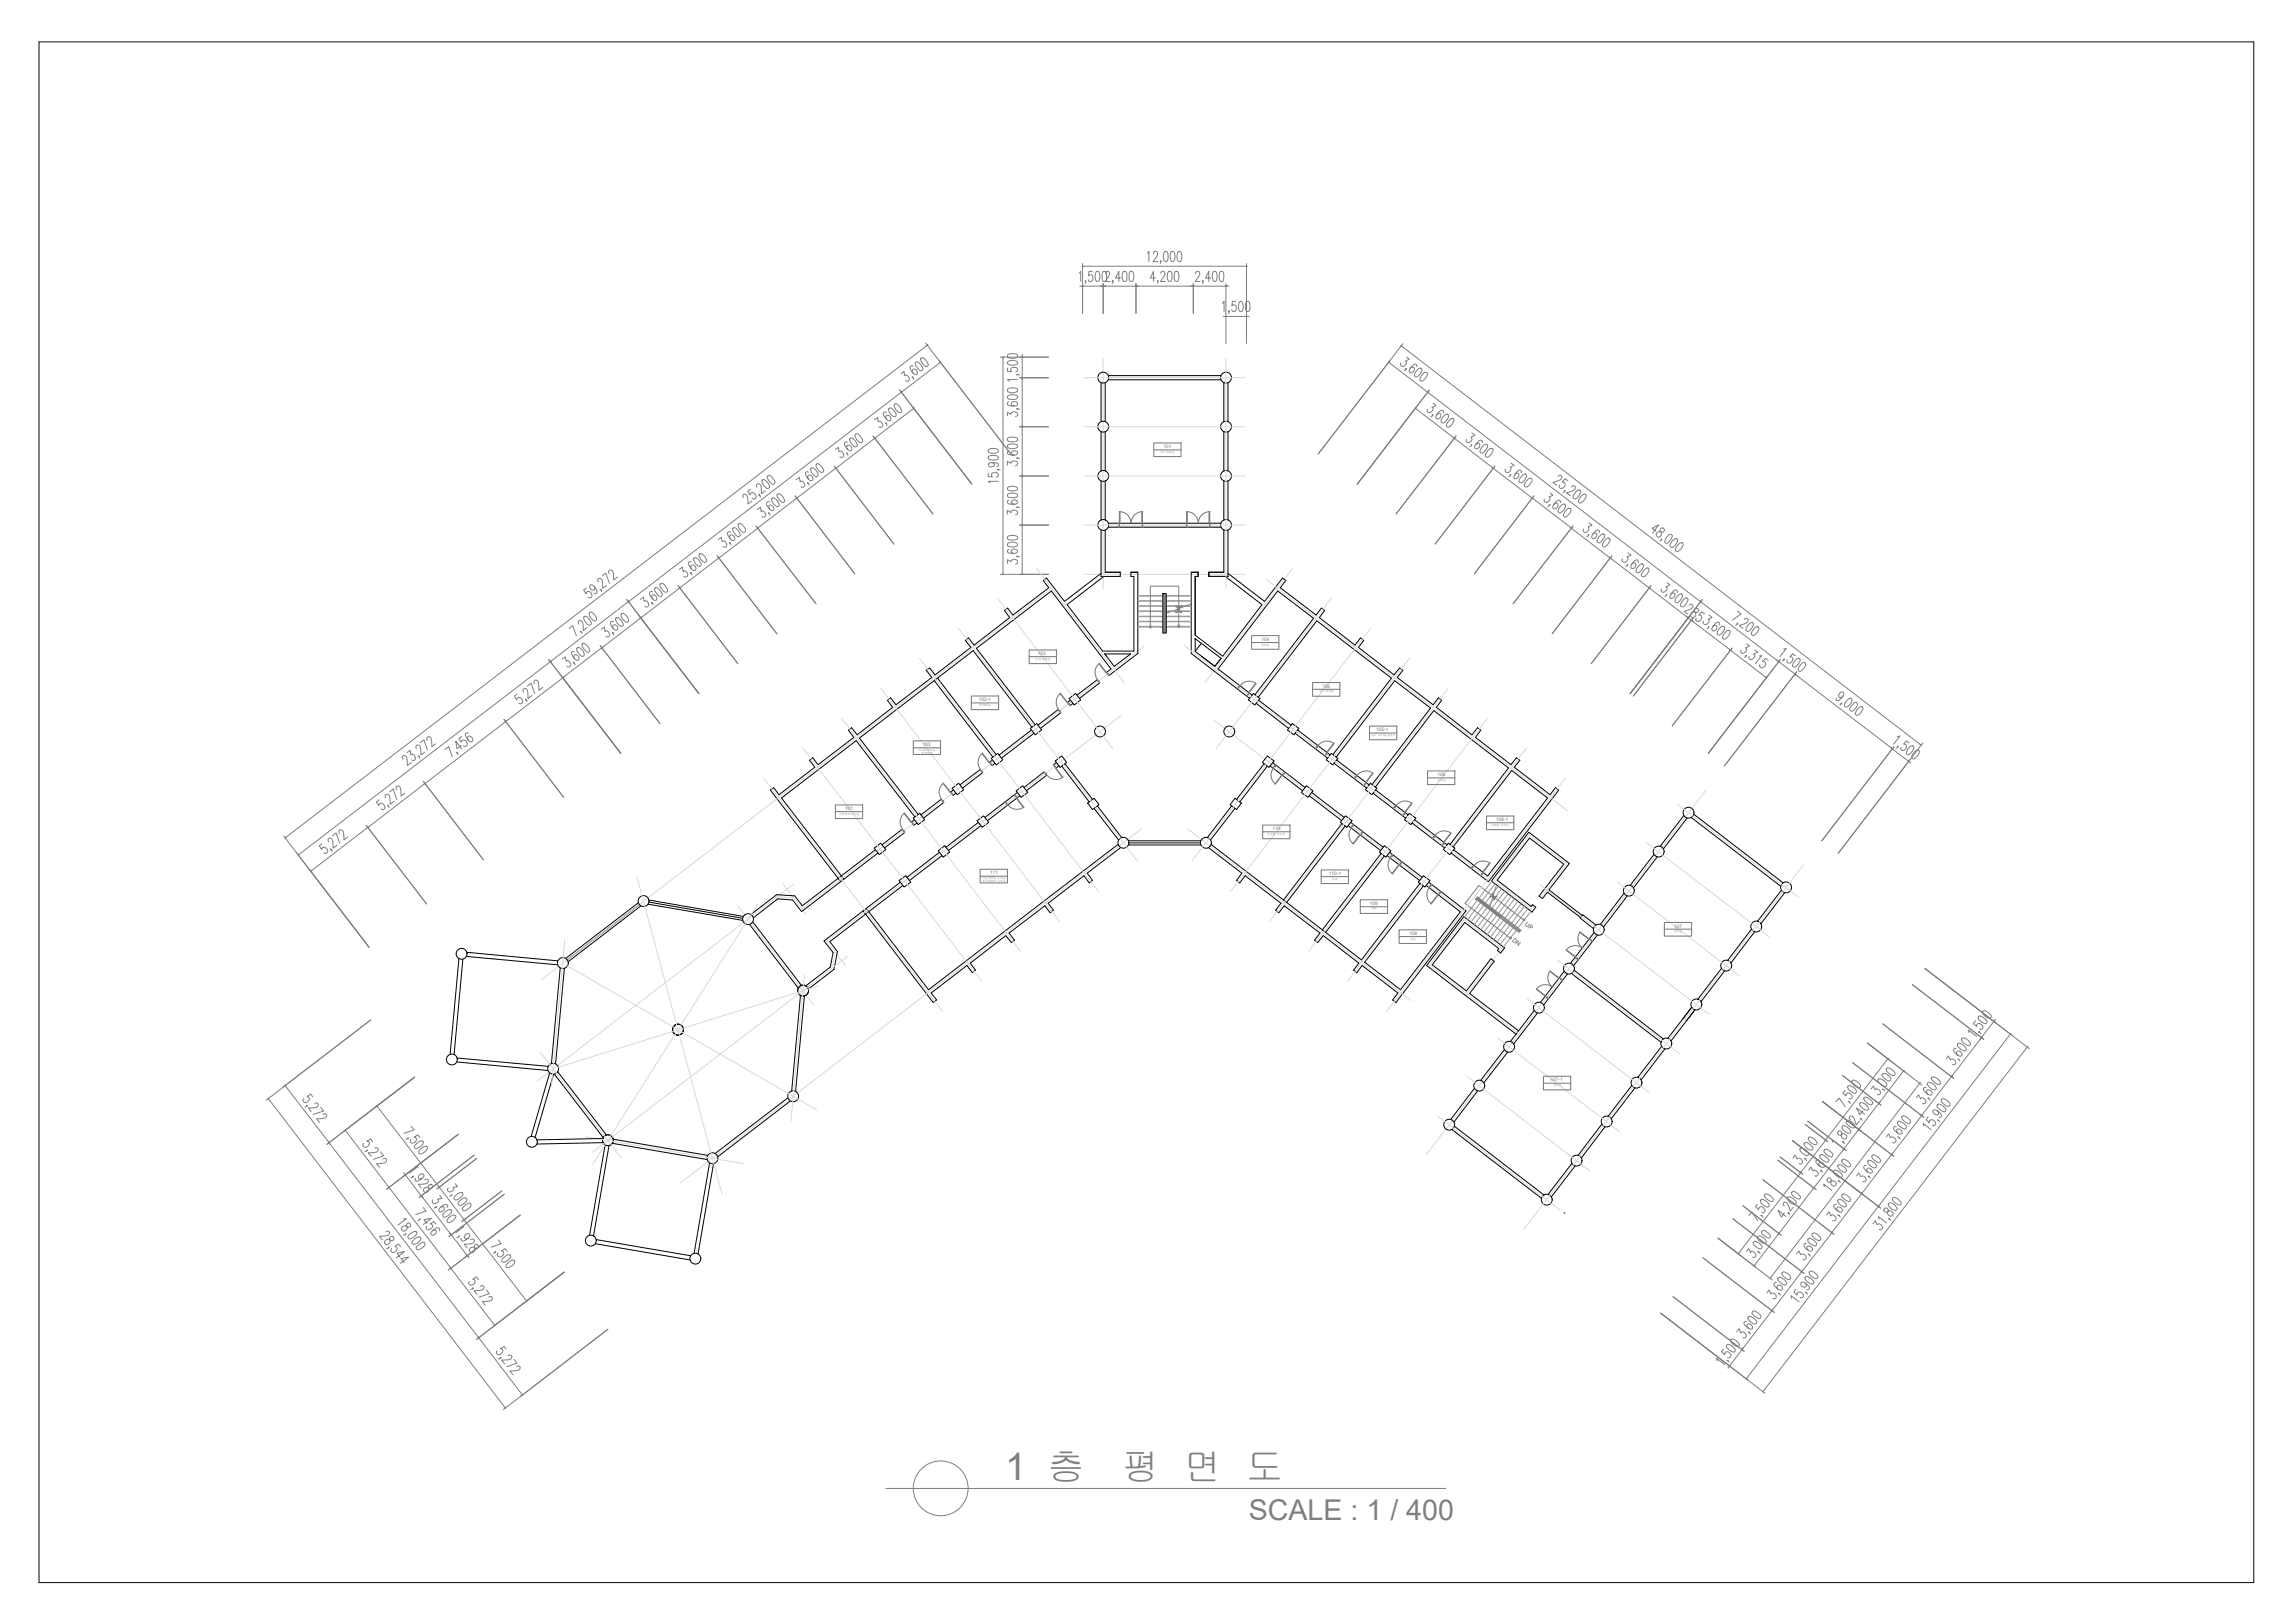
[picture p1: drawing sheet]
<svg xmlns="http://www.w3.org/2000/svg" width="420mm" height="297mm" viewBox="0 0 420 297" stroke-linecap="round" stroke-linejoin="round" font-family="sans-serif">
<defs><g id="words">
<text font-size="7" fill="#7f7f7f" x="184.1" y="270.9">1 층</text>
<text font-size="6.8" fill="#7f7f7f" x="205.4" y="270.9">평 면 도</text>
<text font-size="5.2" fill="#7f7f7f" x="228.6" y="278.2">SCALE : 1 / 400</text>
<text font-size="4.4" x="275.5" y="174.3">DN</text>
<text font-size="4" fill="#7f7f7f" x="278" y="171.1">UP</text>
<g font-size=".9" fill="#757575">
<text x="213" y="82">101</text>
<text x="190" y="119.9">103</text>
<text x="231" y="117.3">104</text>
<text x="242.1" y="125.9">105</text>
<text x="179.2" y="128.4">102-1</text>
<text x="169" y="136.6">102</text>
<text x="252" y="133.9">105-1</text>
<text x="263.2" y="142.1">106</text>
<text x="154.7" y="148.3">101</text>
<text x="232.9" y="151.9">110</text>
<text x="273.9" y="150.3">106-1</text>
<text x="181.3" y="160">111</text>
<text x="243.3" y="160.1">110-1</text>
<text x="250.8" y="165.6">109</text>
<text x="258" y="171.1">108</text>
<text x="306.5" y="169.8">107</text>
<text x="283.9" y="197.9">107-1</text>
</g>
<g font-size=".5" fill="#757575">
<text x="212.4" y="82.8">교수 정종문</text>
<text x="230.9" y="118.2">경비실</text>
<text x="189.6" y="120.7">학생 휴계실</text>
<text x="179.4" y="129.2">학생회실</text>
<text x="241.5" y="126.7">강사 휴게실</text>
<text x="168.2" y="137.4">러시아어학과</text>
<text x="168.7" y="137.9">학생회실</text>
<text x="251.1" y="134.7">교수 고건재,손미리</text>
<text x="263.1" y="142.9">강의실</text>
<text x="153.6" y="149.1">교양학과 사무실</text>
<text x="232.1" y="152.8">인문대 교학과</text>
<text x="273" y="151.1">미화원 사무실</text>
<text x="179.9" y="160.9">인문어학부 사무실</text>
<text x="179.9" y="161.4">외국어학부 사무실</text>
<text x="243.9" y="161">공실</text>
<text x="251.1" y="166.5">공실</text>
<text x="258.2" y="172">공실</text>
<text x="306.5" y="170.6">강의실</text>
<text x="284.3" y="198.8">강의실</text>
</g>
</g></defs>
<!-- layer: CEN -->
<g fill="none" stroke="#d9d9d9" stroke-width=".18">
<path d="M198.4 69.1h29.6M198.4 78.1h29.6M202 65.6v42.1M224.4 65.6v42.1M198.4 87.1h29.6M198.4 96.1h29.6M175.5 115l32.8 42.6M182.7 109.5l21.1 27.6M189.8 104.1l16.1 20.9M192.5 107.6l-93.4 71.7M198.4 105.1h29.6M209.5 118.2l-62.7 48.1"/>
<path d="M216.8 118.1l55.6 42.7M231.8 106l55.2 42.4M236.6 104.1l-16 20.9M243.7 109.5l-21.1 27.6M250.9 115l-32.7 42.6M147 136.9l32.7 42.7M154.1 131.4l32.7 42.7M161.2 125.9l32.8 42.7M168.3 120.5l32.8 42.7M205.3 130.9l-53.9 41.4 3.4 4.4M222.2 131.8l45.7 35M258 120.5l-32.7 42.7"/>
<path d="M265.2 125.9l-32.8 42.7M272.3 131.4l-32.7 42.7M279.5 136.9l-32.8 42.7M139.8 142.4l32.7 42.7M209 151.7l-84.5 64.8M217.5 151.7l40.8 31.4M286.6 142.4l-32.7 42.7M301.5 154.3l22.4 17.1M307 147.1l22.3 17.2M312.3 144.6l-51.2 66.7M330.1 158.3l-51.1 66.7M103.4 172l-2.4 26.8"/>
<path d="M103.9 176.8l45.6 26.4M116.6 160.5l15.6 58.1M135 165.7l14 18.3M138.8 165.4l-30.3 47.7M142.3 164.1l3 .2M143.3 161.7l4.3 5.6M145.2 161.9l-46.7 35.9M147.3 178.4l-2.5 26.7M152.9 174.2l-.6 3M155.3 175l-46.8 35.9M282 162l30.9 23.7M282.1 164.3l4.7-6.2-6.9-5.3-6.4 8.4 6.9 5.2 .5-.6"/>
<path d="M285.1 175.6l22.4 17.2M296 161.4l22.4 17.2M98.9 192.6l14.8 19.3M149.9 180.4l-47.7 14.9M268.3 182.2l6.6-8.6-6.8-5.3-6.4 8.3 16.1 12.4M268.6 197.1l22.4 17.1M274.1 189.9l22.4 17.2M279.6 182.8l22.3 17.2M107.2 208l29 5M263.1 204.2l22.4 17.2"/>
</g>
<!-- layer: WALL -->
<g fill="none" stroke="#000" stroke-width=".18">
<path d="M201.6 70.1v7M201.6 79v7.2M202.3 70.1v7.1M202.3 79v7.2M202.9 68.7h20.6M202.9 69.5h20.6M224.1 70.1v7.1M224.1 79v7.2M224.8 70.1v7.1M224.8 79v7.2M201.6 97v8.5h3.5v-.8h-2.8v-7.7M201.6 88.1v7.1"/>
<path d="M202.3 88.1v7.1M202.9 95.8h20.6M202.9 96.5h20.6M224.1 97v7.7h-2.8M224.1 88.1v7.1M224.8 97v8.5h-3.5M224.8 88.1v7.1M201.6 104.9l-6.7 5.2-3.3-4.3-.6 .5 1 1.3-6.6 5-.9-1.3-.6 .4 1 1.3-6.6 5.1-1-1.3-.6 .4 1 1.3-6.5 5-1-1.2-.6 .4 1 1.3-6.6 5-.9-1.3-.6 .5 .9 1.3-6.5 5-1-1.3-.6 .4 1 1.4-6.5 5-1-1.3-.6 .4 1 1.3-6.6 5.1-1-1.4-.6 .5 12.9 16.8M202.1 105.5l-6.7 5.2 6.5 8.5h5.7v-13.7h-.6v-.8h1.3v14.9l-5.2 4M202.3 119.7l.2 .3M202.3 119.7h4.7l-3 2.3zM212.9 108.6h.6v7.3h-.6z"/>
<path d="M218.8 119.2v-2.3l4.7 3.6M218.8 119.2l3.6 2.8 1.1-1.5M219.3 104.7v.8M219.9 117.7l-1.1 1.5M221.3 105.5v-.8v.8M224.3 105.5l6.7 5.2-7.2 9.4-5-3.9v-10.7h.6v-.8h-1.3v14.9l10.7 8.2M224.8 104.9l6.7 5.2 3.3-4.3 .6 .5-1 1.3 6.5 5 1-1.3 .6 .4-1 1.3 6.6 5.1 1-1.3 .6 .4-1 1.3 6.5 5 1-1.2 .6 .4-1 1.3 6.6 5 .9-1.3 .6 .5-.9 1.3 6.5 5 1-1.3 .6 .4-1 1.4 6.5 5 1-1.3 .6 .4-1 1.3 6.6 5.1 1-1.4 .6 .5-12.9 16.8-6.8-5.3M171.1 124.6l10.7 14M171.6 124.1l10.8 14M181.7 139.1l-.5 .4M182.1 139.7l-.4 .4M188.8 133.6l-5.9 4.6"/>
<path d="M188.9 133.1l-10.7-14-20.9 16 10.8 14M189.3 134.2l-6 4.6M193.4 139.6l-.5 .4M193.7 129.9l-3.7 2.8M194.2 130.5l-3.7 2.8M195 139.8l5 6.5M196 128.1l-.5 .4M196.5 128.7l-.6 .4M200.9 124.4l-3.7 2.8M201.3 125l-3.7 2.8M202.6 123l.8-.6-10.9-14.2-13.7 10.5 10.7 13.9M220 120.1l2.4 1.9 1.1-1.5"/>
<path d="M229.8 127.1l10.7-13.9-6.6-5-10.9 14.2 6.2 4.8M230 128.7l5.9 4.6M230.4 127.6l10.7-14 13.6 10.5-10.7 14M230.4 128.1l6 4.6M231.4 139.8l-5 6.5M233 139.6l6 4.5M237.1 134.2l6 4.6M237.6 133.6l5.9 4.6M244.2 139.7l6 4.5M244.6 138.6l10.7-14 6.6 5-10.7 14M244.7 139.1l5.9 4.5M160.3 155.5l-13.4 10.3-1.4-1.8-3.3-.3-4.8 3.7"/>
<path d="M160.7 156.1l-13.9 10.7-1.7-2.1-2.7-.2-4.5 3.5M165.1 151.8l-3.6 2.8M165.6 152.4l-3.7 2.8M167.4 150l-.5 .4M167.5 149.5l-10.8-13.9-13.6 10.5 11.4 14.8M167.9 150.6l-.5 .4M172 156l-6 4.6M172.3 146.3l-3.7 2.8M172.5 156.6l-6 4.6M172.7 146.9l-3.6 2.8M174.6 144.6l-.5 .3M175 145.2l-.5 .3"/>
<path d="M179.1 150.5l-5.9 4.6M179.4 140.8l-3.6 2.8M179.6 151.1l-6 4.6M179.9 141.4l-3.7 2.8M186.3 145l-6 4.6M186.7 145.6l-5.9 4.6M191.1 141.3l-3.7 2.8M191.6 141.9l-3.7 2.8M193.9 140.2l-.5 .3M194.4 140.2l5 6.6M200.3 148l4.5 5.8M200.9 147.5l4.5 5.8"/>
<path d="M204.7 154.6l-34.7 26.5-11.4-14.8M205.1 155.2l-6.1 4.6 1 1.3-.6 .5-1-1.3-6.5 5 1 1.3-.6 .4-1-1.2-6.6 5 1 1.3-.5 .4-1.1-1.3-6.5 5.1 1 1.2-.6 .5-1-1.3-6.5 5 1 1.3-.7 .5-12.8-16.8M206.6 154.6h13.2M206.6 153.9h13.2M206.7 154.3h13M221.3 155.2l6.1 4.6-1 1.3 .6 .5 1-1.3 6.5 5-1 1.3 .6 .4 1-1.2 6.6 5-1 1.3 .5 .4 1.1-1.3 6.5 5.1-1 1.2 .6 .5 1-1.3 6.5 5-.9 1.3 .6 .5 12.8-16.8-6.8-5.2M221.7 154.6l27.5 21.1 10.8-14M225.5 147.5l-4.5 5.8M226.1 148l-4.5 5.8M232 140.2l-5 6.6M232.5 140.2l6 4.5M239.7 145.6l5.9 4.6"/>
<path d="M240.1 145l6 4.6M245.7 150.7l-10.7 14M246.3 151.2l-10.7 13.9M246.8 151.1l6 4.6M247.3 150.5l5.9 4.6M251.4 145.2l5.9 4.5M251.8 144.1l10.7-14.1 13.7 10.5-10.7 14.1M251.8 144.6l6 4.5M252.8 156.2l-10.7 14M253.4 156.7l-10.7 13.9M253.9 156.6l6 4.6M254.4 156l6 4.6"/>
<path d="M258.5 150.6l6 4.6M259 150l5.9 4.6M266.1 155l10.7-14 6.5 5.1-10.9 14.2-6.3-4.8M302.8 156.4l-4.4 5.7M303.4 156.8l-4.4 5.7M308.3 149.3l-4.4 5.6M308.8 149.7l-4.3 5.7M309.6 149.6l16.4 12.6M310.1 149l16.4 12.6M84 175.5l-1.6 17.5M84.7 175.6l-1.6 17.4M85.4 175l16.7 1.6"/>
<path d="M85.4 174.3l16.7 1.6M102.6 177.2l-1.6 17.4M103.3 177.2l-1.6 17.5M116.9 165.2l-13.4 10.2M117 165.6l-13.2 10.1M117.3 165.8l-13.3 10.2M118.6 165.5l17.4 2.9M118.8 164.7l17.3 3M118.8 165.1l17.2 3M137.2 169.2l8.9 11.6M137.8 168.7l8.9 11.6M164.8 161.5l-13.9 10.7 1.6 2.1-.5 2.7-4.5 3.5"/>
<path d="M165.3 162.1l-13.4 10.2 1.4 1.9-.6 3.2-4.8 3.7M261.1 162.1l6.3 4.8-11 14.2-6.6-5 10.8-14M274.4 173.6l-6.2-4.8-6 7.8 6.3 4.8 4.5-5.9 .5 .4-4.4 5.9 8.9 6.9M275.4 173.5l-7.4-5.7-6.8 8.9 16.4 12.6M286.3 177.8l-4.3 5.7M287 178.3l-4.4 5.6M287.7 178.2l16.4 12.6M288.2 177.6l16.3 12.6M289.7 167.6l-6.1-4.7 3.7-4.9-7.4-5.7-6.9 8.9 7.5 5.7 .7-.9-.6-.4-.3 .3-6.2-4.8 5.9-7.7 6.3 4.8-4.5 5.8 .6 .5 .9-1.2 6.1 4.6M291.8 170.7l-4.3 5.7M292.2 169.3l-2.4-1.9-.5 .6 2.4 1.9M292.4 171.2l-4.3 5.6"/>
<path d="M297.3 163.5l-4.3 5.7M297.9 164l-4.3 5.7M315.2 177.2l-4.4 5.7M315.8 177.7l-4.4 5.6M320.6 170.1l-4.3 5.7M321.2 170.6l-4.3 5.6M326.1 162.9l-4.3 5.7M326.7 163.4l-4.3 5.7M83.6 194.4l16.7 1.5M83.6 193.6l16.8 1.6M100.6 196.4l-3.4 11.6M101.3 196.6l-3.4 11.6"/>
<path d="M101.5 196.6l8.9 11.6M102.1 196.1l8.9 11.6M146.5 182.2l-1.6 17.5M147.3 182.3l-1.6 17.5M269.9 199.2l-4.3 5.7M270.5 199.7l-4.3 5.7M275.4 192.1l-4.4 5.7M276 192.6l-4.4 5.6M280.9 185l-4.4 5.6M281.5 185.4l-4.4 5.7M298.7 198.7l-4.3 5.6M299.3 199.1l-4.3 5.7"/>
<path d="M304.2 191.5l-4.4 5.7M304.8 192l-4.4 5.7M309.7 184.4l-4.4 5.6M310.3 184.8l-4.4 5.7M110.3 208.4l-12.1 .2M110.4 209.1l-12.1 .3M110.8 209.6l-2.9 16.5M111.5 209.7l-2.8 16.5M112.1 209.3l17.3 2.9M112.3 208.5l17.3 3M129.9 212.9l-2.8 16.5M130.6 213l-2.8 16.5"/>
<path d="M144.3 200.9l-13.4 10.2M144.7 201.5l-13.3 10.2M265.8 206.7l16.4 12.6M266.3 206.1l16.3 12.6M287.8 212.9l-4.4 5.7M288.4 213.4l-4.4 5.7M293.2 205.8l-4.3 5.7M293.8 206.2l-4.3 5.7M109 227.6l17.3 3M109.1 226.9l17.3 2.9M286.3 222h.1"/>
</g>
<!-- layer: 0e -->
<g fill="none" stroke="#000" stroke-width=".18">
<path d="M181.5 138.8l1.2-.9 .9 1.2-1.2 .9zM188.6 133.3l1.2-.9 .9 1.2-1.2 .9zM193.2 139.3l1.2-1 .9 1.2-1.2 1zM195.7 127.8l1.2-.9 1 1.2-1.2 .9zM229.5 126.9l1.2 .9-1 1.2-1.2-.9zM232 138.3l1.2 1-.9 1.2-1.2-1zM236.6 132.4l1.2 .9-.9 1.2-1.2-.9zM243.7 137.9l1.2 .9-.9 1.2-1.2-.9zM160 155.2l1.2-.9 1 1.2-1.2 .9zM167.2 149.7l1.2-.9 .9 1.2-1.2 .9zM171.8 155.7l1.2-.9 .8 1.2-1.1 .9zM174.3 144.3l1.2-1 .9 1.2-1.2 1z"/>
<path d="M178.9 150.2l1.2-.9 .9 1.2-1.2 .9zM186 144.7l1.2-.9 1 1.2-1.3 .9zM199.1 147l1.2-.9 .9 1.2-1.2 .9zM226.1 146.1l1.2 .9-.9 1.2-1.2-.9zM239.2 143.8l1.2 .9-.9 1.2-1.3-.9zM246.3 149.3l1.2 .9-.9 1.2-1.2-.9zM250.9 143.3l1.2 1-1 1.2-1.1-1zM253.4 154.8l1.2 .9-.9 1.2-1.2-.9zM258 148.8l1.2 .9-.9 1.2-1.2-.9zM265.2 154.3l1.1 .9-.9 1.2-1.2-.9zM164.6 161.2l1.2-.9 .9 1.2-1.2 .8zM260.6 160.3l1.2 .9-.9 1.1-1.2-.8z"/>
<path d="M309.7 184.4l-1.6 2M310.3 184.8l-1.6 2.1"/>
<circle cx="202" cy="78.1" r=".99"/>
<circle cx="202" cy="69.1" r=".99"/>
<circle cx="224.5" cy="69.1" r=".99"/>
<circle cx="224.5" cy="78.1" r=".99"/>
<circle cx="202" cy="87.1" r=".99"/>
<circle cx="202" cy="96.1" r=".99"/>
<circle cx="224.5" cy="96.1" r=".99"/>
<circle cx="224.5" cy="87.1" r=".99"/>
<circle cx="201.4" cy="133.9" r=".99"/>
<circle cx="225.1" cy="133.9" r=".99"/>
<circle cx="205.7" cy="154.2" r=".99"/>
<circle cx="220.8" cy="154.2" r=".99"/>
<circle cx="303.7" cy="155.8" r=".99"/>
<circle cx="309.1" cy="148.7" r=".99"/>
<circle cx="84.5" cy="174.6" r=".99"/>
<circle cx="103" cy="176.3" r=".99"/>
<circle cx="117.8" cy="164.9" r=".99"/>
<circle cx="137" cy="168.2" r=".99"/>
<circle cx="287.2" cy="177.3" r=".99"/>
<circle cx="292.7" cy="170.2" r=".99"/>
<circle cx="298.2" cy="163" r=".99"/>
<circle cx="316" cy="176.7" r=".99"/>
<circle cx="321.5" cy="169.6" r=".99"/>
<circle cx="327" cy="162.4" r=".99"/>
<circle cx="82.7" cy="193.9" r=".99"/>
<circle cx="101.3" cy="195.6" r=".99"/>
<circle cx="124.1" cy="188.4" r=".99"/>
<circle cx="147" cy="181.3" r=".99"/>
<circle cx="270.8" cy="198.7" r=".99"/>
<circle cx="276.3" cy="191.6" r=".99"/>
<circle cx="281.7" cy="184.4" r=".99"/>
<circle cx="299.6" cy="198.1" r=".99"/>
<circle cx="305.1" cy="191" r=".99"/>
<circle cx="310.6" cy="183.8" r=".99"/>
<circle cx="97.4" cy="209" r=".99"/>
<circle cx="111.3" cy="208.7" r=".99"/>
<circle cx="130.4" cy="212" r=".99"/>
<circle cx="145.2" cy="200.6" r=".99"/>
<circle cx="265.3" cy="205.8" r=".99"/>
<circle cx="283.2" cy="219.6" r=".99"/>
<circle cx="288.6" cy="212.4" r=".99"/>
<circle cx="294.1" cy="205.3" r=".99"/>
<circle cx="108.2" cy="227.1" r=".99"/>
<circle cx="127.3" cy="230.4" r=".99"/>
</g>
<!-- layer: DIM -->
<g fill="none" stroke="#7f7f7f" stroke-width=".18">
<path d="M197.6 50l.3-.3v1.8M197.7 52.4h.4M198.2 52.4h9.8M198.2 48.2v9.2M198.3 48.7h29.8M198.8 51.4h-.1h.1l-.1 .5M200 49.7h-.6l-.1 .8 .1-.1a.5 .5 0 0 1 .6 0 .5 .5 0 0 1 .1 .6 .45 .45 0 0 1-.3 .5 .45 .45 0 0 1-.5-.1l-.1-.2M200.7 49.7h.3a1.31 1.31 0 0 1 0 1.8h-.1a1.46 1.46 0 0 1-.2-1.8zM201.9 49.7h.3a.85 .85 0 0 1 .4 1l-.2 .7-.3 .1a1.65 1.65 0 0 1-.2-1.8zM202 51.9v5.5M202.4 50.1l.1-.3a.41 .41 0 0 1 .6 0 .41 .41 0 0 1 0 .6l-.8 1.1h.9M203.8 51.4h-.1h.1l-.1 .5"/>
<path d="M205.1 50.9h-.9l.6-1.2v1.8M205.6 49.7h.3a.85 .85 0 0 1 .4 1l-.2 .7-.3 .1a1.46 1.46 0 0 1-.2-1.8zM206.9 49.7h.3a1.31 1.31 0 0 1 0 1.8h-.1a.85 .85 0 0 1-.4-1zM208 51.9v5.5M208.1 52.4h10.2M210 46.4l.3-.4v1.9M211.2 46.4v-.2a.41 .41 0 0 1 .6-.1 .41 .41 0 0 1 .1 .6l-.8 1.2h.9M211.5 50.9h-.9l.6-1.2v1.8M212 51.4l-.1 .1v-.1v.5M212.5 50.1l.1-.3a.42 .42 0 0 1 .6 0 .42 .42 0 0 1 0 .6l-.7 1.1h.8M212.5 47.8h-.1h.1l-.1 .4M213.2 46.1l.3-.1a.85 .85 0 0 1 .4 1.1l-.2 .7-.4 .1a1.46 1.46 0 0 1-.1-1.8z"/>
<path d="M213.9 49.7h.3a.85 .85 0 0 1 .4 1l-.2 .7-.3 .1a1.46 1.46 0 0 1-.2-1.8zM214.4 46.1l.3-.1a1.31 1.31 0 0 1 0 1.9h-.1a.91 .91 0 0 1-.4-1.1zM215.1 49.7h.4a1.31 1.31 0 0 1 0 1.8h-.2a.85 .85 0 0 1-.3-1zM215.7 46.1l.3-.1a.85 .85 0 0 1 .4 1.1l-.2 .7-.4 .1a1.46 1.46 0 0 1-.1-1.8zM218.5 52.4h5.9M218.5 51.9v5.5M218.9 50.1v-.3a.42 .42 0 0 1 .6 0 .42 .42 0 0 1 .1 .6l-.8 1.1h.9M220.2 51.4h-.1h.1l-.1 .5M221.6 50.9h-.9l.6-1.2v1.8M222.2 49.7h.2a1.31 1.31 0 0 1 0 1.8h-.1a1.46 1.46 0 0 1-.1-1.8zM223.4 49.7h.3a1.43 1.43 0 0 1 0 1.8h-.1a.85 .85 0 0 1-.4-1zM223.8 55.5l.3-.3v1.8"/>
<path d="M223.9 57.9h.4M224.4 51.9v11M224.4 57.9h3.8M224.6 52.4h.3M225 56.9h-.1h.1l-.1 .5M226.2 55.2h-.6l-.1 .8 .1-.1a.45 .45 0 0 1 .7 .1v.3a.48 .48 0 0 1-.1 .6 .48 .48 0 0 1-.7 0v-.2M226.9 55.2h.3a1.31 1.31 0 0 1 0 1.8h-.1a1.46 1.46 0 0 1-.2-1.8zM228.2 55.2h.3a.91 .91 0 0 1 .3 1l-.1 .7-.3 .1a.85 .85 0 0 1-.4-1zM228.2 48.2v14.7M228.3 57.9h.4M156.7 79.4a.97 .97 0 0 1 1 .7l.2 .6-.1 .3a.97 .97 0 0 1-1-.7l-.3-.6zM159.8 79.8l11 14.3"/>
<path d="M160.1 76.8l.5-.4 .2 .8 .1-.1a.64 .64 0 0 1 .6 .4 .64 .64 0 0 1-.1 .7l-.5-.1M162.2 77.4l-.1 .1 .1-.1 .1 .2 .1 .3M162.3 75.5h-.5a1.02 1.02 0 0 0 .5 1.2l.2 .3h.5a.6 .6 0 0 0-.1-.8 .6 .6 0 0 0-.7-.1v.4l.1 .2M162.8 74.7a1.34 1.34 0 0 1 1.2 1l.1 .3-.2 .2a1.27 1.27 0 0 1-1.1-1.4zM163.7 74l.2-.1a1.26 1.26 0 0 1 1.1 1l.1 .3-.2 .3a1.34 1.34 0 0 1-1.2-1.5zM164.7 71.4l13.2 17.2-10.9-14.3M164.9 71.8l-49.8 38.3M165 68.4l.5-.4 .1 .7a.59 .59 0 0 1 .8 .3 .59 .59 0 0 1-.2 .8l-.4-.1M167.1 69l-.1 .1v-.1l.2 .1v.3M167.2 67.1l-.2-.2-.3 .2a1.48 1.48 0 0 0 .9 1.5 .54 .54 0 0 0 .3-.8 .54 .54 0 0 0-.7-.2l-.2 .2 .2 .5M167.2 74.8l-6.9 5.3M167.7 66.3a.97 .97 0 0 1 1 .6l.3 .7-.2 .2a.89 .89 0 0 1-1-.6l-.3-.7z"/>
<path d="M168.6 65.6l.1-.1a.89 .89 0 0 1 1 .6l.3 .7-.3 .3a.89 .89 0 0 1-.9-.7l-.3-.7zM169.4 62.8l15.7 20.3M169.7 63.2l-117.4 90.1M172.1 66.4l-7 5.3M183.1 65.4h8.9M183.6 65.5v39.5M184.4 67.4v.5l.8 .1a.41 .41 0 0 1-.1-.6l.5-.2a.53 .53 0 0 1 .7 .6l-.2 .2-.2 .1M184.4 76.1v-.7l.7 .4a.57 .57 0 0 1 .7-.4 .57 .57 0 0 1 .4 .7l-.3 .1M184.5 66.2a1.46 1.46 0 0 1 1.8 .1v.2a1.31 1.31 0 0 1-1.9 0zM184.5 64.9l.7-.2a.83 .83 0 0 1 1.1 .5 .91 .91 0 0 1-1.1 .4l-.7-.2zM184.5 72.4a1.46 1.46 0 0 1 1.8 .2v.1a.91 .91 0 0 1-1.1 .4l-.7-.2zM184.5 71.2l.7-.2a.8 .8 0 0 1 1.1 .5 1.31 1.31 0 0 1-1.9 0z"/>
<path d="M184.7 73.5l-.2 .1-.1 .3a.96 .96 0 0 0 1.3 .4l.5-.2a.54 .54 0 0 0-.3-.6 .54 .54 0 0 0-.7 .2l-.1 .2 .1 .2 .5 .2M186.2 68.5v.2v-.2l.4 .2M186.2 74.8v.1v-.1l.4 .1M186.3 69.5h-1.9l.4 .3M186.6 69.1h5.4M186.6 78.1h5.4M187.1 64.9v.3M187.1 65.4v3.7M187.1 69.3v8.7M187.1 78.2v8.8M254.3 66.4l7 5.3M256.6 63.4l95 72.9"/>
<path d="M256.8 62.9l-15.5 20.2 13.2-17.2M257.5 67.6h-.2v-.1l.2-.1v.2l-.4 .2M257.5 65.4l.5 .3-.7 .4a.59 .59 0 0 1 0 .8 .59 .59 0 0 1-.8 0l-.1-.4M259.2 74.8l6.9 5.3M259.4 67.1l-.2-.4a1.05 1.05 0 0 0-1 .7l-.2 .6a.4 .4 0 0 0 .6 .2l.3-.5v-.4l-.3-.1-.4 .2M259.4 67.8l.6-.4 .3 .1a1.31 1.31 0 0 1-1.2 1.5l-.1-.1a.9 .9 0 0 1 .4-1.1zM260.7 68.2l.2-.1 .4 .1a1.41 1.41 0 0 1-1.2 1.5l-.1-.1a1.32 1.32 0 0 1 .7-1.4zM261.5 71.8l49.8 38.3M261.7 71.4l-13.2 17.2M262.3 76h-.1v-.1l.1 .1-.4 .3M262.4 73.8l.5 .4-.7 .3 .1 .1a.68 .68 0 0 1-.2 .7 .68 .68 0 0 1-.7 .1l-.1-.5M264.2 75.6l-.1-.5a1.38 1.38 0 0 0-1.2 1.1l-.1 .2a.54 .54 0 0 0 .8 .1 .54 .54 0 0 0 0-.8h-.3l-.3 .2"/>
<path d="M264.2 76.2l.6-.4 .3 .1a1.26 1.26 0 0 1-1.1 1.5l-.1-.1a.95 .95 0 0 1 .3-1.1zM265.2 77l.6-.5 .3 .2a1.34 1.34 0 0 1-1.1 1.4h-.1a1.08 1.08 0 0 1 .3-1.1zM266.6 79.8l-11 14.3M269.5 79.2l.5 .5-.7 .3a.59 .59 0 0 1 0 .8 .59 .59 0 0 1-.8 .1v-.5M131.5 98.7l.6-.4 .1 .8a.57 .57 0 0 1 .7 .3 .57 .57 0 0 1-.3 .8l-.2-.2M133.6 99.4h-.1v-.1l.3 .2v.3M133.7 97.4l-.4-.1-.1 .3v.3a1.78 1.78 0 0 0 1 1 .55 .55 0 0 0 .3-.7 .55 .55 0 0 0-.7-.3l-.2 .3 .1 .4M134.2 96.7l.1-.1a.89 .89 0 0 1 .9 .6l.3 .7-.2 .3a.89 .89 0 0 1-.9-.7l-.3-.6zM135.3 95.8a.97 .97 0 0 1 1 .7l.2 .7-.2 .2a.97 .97 0 0 1-.9-.6l-.3-.7zM136.1 91.1l-.1-.1a.39 .39 0 0 1 .4-.6l.4 .3 .1 1.5 .7-.5M137.4 89.5l-.5 .4 .4 .7a.43 .43 0 0 1 .2-.4 .43 .43 0 0 1 .5 0l.2 .2a.53 .53 0 0 1 .2 .5 .53 .53 0 0 1-.4 .5l-.3-.2M138.4 96.3l11 14.2"/>
<path d="M138.6 89.2l-.1-.3a.4 .4 0 0 1 .4-.4 .4 .4 0 0 1 .4 .5l.1 1.3 .7-.5M138.6 96.7l-6.9 5.4M138.7 93.3l.5-.5 .1 .8 .2-.1a.64 .64 0 0 1 .6 .4 .64 .64 0 0 1-.2 .7l-.3 .1-.1-.2M139 90.6h-.1v-.1l.2 .2 .1 .3M139.6 87.9v-.1a.97 .97 0 0 1 1 .6l.3 .7-.2 .3a.89 .89 0 0 1-.9-.7l-.3-.4zM140.7 87a.89 .89 0 0 1 .9 .7l.3 .6-.2 .3a.89 .89 0 0 1-1-.6l-.3-.7zM140.8 93.9h-.1l.2 .1 .1 .3M140.9 91.9l-.2-.1-.3 .1a1.31 1.31 0 0 0 1.1 1.5 .61 .61 0 0 0 0-.7 .61 .61 0 0 0-.7-.2l-.1 .4 .2 .2M141.3 91.2l.1-.1a1.49 1.49 0 0 1 1.3 1.3l-.2 .3a1.34 1.34 0 0 1-1.2-1zM142.3 90.5l.1-.1a1.11 1.11 0 0 1 1.2 1l.1 .3-.2 .2a1.42 1.42 0 0 1-1.2-1.4zM145.6 90.8l10.9 14.2M145.8 87.8l.5-.4 .2 .8 .1-.1a.64 .64 0 0 1 .6 .3 .64 .64 0 0 1-.1 .8l-.5-.1"/>
<path d="M145.8 91.2l-7 5.4M147.9 88.4v.1h-.1v-.2l.1 .1 .2 .4M148 86.4l-.1-.1-.4 .1a1.51 1.51 0 0 0 1 1.6 .54 .54 0 0 0 .3-.8 .54 .54 0 0 0-.8-.2l-.1 .2 .1 .5M148.6 85.6a.89 .89 0 0 1 .9 .7l.3 .7-.2 .2a1.48 1.48 0 0 1-1.2-1.3zM149.5 84.9a1.34 1.34 0 0 1 1.2 1l.1 .3-.2 .2a1.27 1.27 0 0 1-1.1-1.4zM152.7 85.3l10.9 14.3M152.9 82.3l.6-.4 .1 .8a.57 .57 0 0 1 .8 .3 .57 .57 0 0 1-.4 .7l-.2-.1M152.9 85.8l-6.9 5.3M155.1 82.9l-.1 .1v-.1l.2 .2v.3M155.1 80.9h-.3l-.2 .3v.2a1.34 1.34 0 0 0 1.2 1.1 .61 .61 0 0 0 0-.8 .61 .61 0 0 0-.7-.2l-.1 .5 .1 .2M155.6 80.3l.1-.1a.89 .89 0 0 1 1 .6l.3 .7-.3 .2a.89 .89 0 0 1-.9-.6l-.3-.7zM160 80.3l-6.9 5.3"/>
<path d="M180.9 86.6v.6l.8 .1a.55 .55 0 0 1 0-.8 .55 .55 0 0 1 .8 0 .43 .43 0 0 1 .3 .4 .43 .43 0 0 1-.2 .4h-.2M181 83.5l.7-.1a.85 .85 0 0 1 1.1 .4 .94 .94 0 0 1-1.1 .4l-.7-.2zM181 82.3l.7-.2a.94 .94 0 0 1 1.1 .4v.1a1.31 1.31 0 0 1-1.9 0zM181.5 84.7h.3l.3 .3a.54 .54 0 0 1-.7 .5 .54 .54 0 0 1-.4-.7l.5-.1a1.14 1.14 0 0 1 1.3 .3l-.1 .3-.2 .1M182.7 85.9v.1v-.1l.4 .1M182.8 88.1h-1.9l.4 .3M184.4 94.1v-.7l.7 .4a.57 .57 0 0 1 .7-.4 .57 .57 0 0 1 .4 .7l-.3 .1M184.4 85.1v-.7l.7 .4a.61 .61 0 0 1 .7-.4 .61 .61 0 0 1 .5 .5l-.1 .2-.3 .2M184.5 99.4a1.46 1.46 0 0 1 1.8 .2v.1a1.31 1.31 0 0 1-1.9 0zM184.5 98.2l.7-.2a.8 .8 0 0 1 1.1 .5 1.43 1.43 0 0 1-1.9 0zM184.5 90.4l.7-.1a.83 .83 0 0 1 1.1 .4 .91 .91 0 0 1-1.1 .4l-.7-.2zM184.5 89.2a1.46 1.46 0 0 1 1.8 .2v.1a1.31 1.31 0 0 1-1.9 0z"/>
<path d="M184.5 81.4l.7-.2a1.1 1.1 0 0 1 1.1 .4v.1a1.31 1.31 0 0 1-1.9 0zM184.5 80.2l.7-.2a.83 .83 0 0 1 1.1 .5 .91 .91 0 0 1-1.1 .4l-.7-.2zM184.7 91.6h-.2l-.1 .3a1.65 1.65 0 0 0 1.8 .2l.1-.2a.61 .61 0 0 0-.6-.4 .61 .61 0 0 0-.6 .4l.3 .3 .3 .1M184.7 82.6a.33 .33 0 0 0-.2 .5 1.35 1.35 0 0 0 1.8-.2 .63 .63 0 0 0-.6-.4 .63 .63 0 0 0-.6 .4l.6 .4M186.2 92.8v.1v-.1l.4 .1M186.2 83.8v.1v-.1l.4 .1M186.6 87.1h5.4M186.6 96.1h5.4M187.1 87.2v8.8M187.1 96.2v8.8M266.3 80.3l7 5.3M269.4 81.5v-.1v.2l-.3 .1"/>
<path d="M271.3 81l.1-.1-.2-.3a1.5 1.5 0 0 0-1.2 1.3 .56 .56 0 0 0 .8 .1 .56 .56 0 0 0 0-.8l-.2-.1-.4 .3M271.4 81.7l.6-.4 .3 .1a.9 .9 0 0 1-.4 1.1l-.6 .4-.3-.1a.98 .98 0 0 1 .4-1.1zM272.4 82.5l.6-.5 .2 .2a.9 .9 0 0 1-.3 1l-.6 .5-.3-.1a.98 .98 0 0 1 .4-1.1zM273.5 85.8l6.9 5.3M273.7 85.3l-11 14.3M276.6 87h-.1l.1-.2-.4 .4M276.6 84.8l.6 .4-.7 .3a.55 .55 0 0 1-.2 .8 .55 .55 0 0 1-.8-.2l.1-.2M278.5 86.5l.1-.2-.2-.2a1.05 1.05 0 0 0-1.1 .7l-.2 .6a.53 .53 0 0 0 .7 .1 .53 .53 0 0 0 .3-.6l-.1-.2-.3-.1-.4 .2M278.8 86.9l.3-.2 .3 .2a1.41 1.41 0 0 1-1.1 1.4h-.1a1.32 1.32 0 0 1 .6-1.4zM279.5 88l.6-.5 .3 .1a.9 .9 0 0 1-.3 1.1l-.6 .5-.3-.2a.9 .9 0 0 1 .3-1zM280.6 91.2l7 5.4M280.8 90.8l-10.9 14.2"/>
<path d="M283.7 92.4h-.1l.1-.1-.3 .4M283.8 90.2l.5 .4-.7 .4a.59 .59 0 0 1 0 .8 .59 .59 0 0 1-.8 0l-.1-.4M285.2 87.2l.5-.2 .2 .2v.2l-.3 .4-1.3 .5 .7 .5M285.7 92l-.2-.4a1.49 1.49 0 0 0-1.2 1.2 .54 .54 0 0 0 .7 .1 .54 .54 0 0 0 .1-.7l-.2-.1-.4 .2M285.7 92.7l.5-.5 .3 .1a1.32 1.32 0 0 1-1.1 1.6l-.1-.1a.98 .98 0 0 1 .4-1.1zM286.5 89.9h-.1l.1-.2-.4 .4M286.7 93.4l.5-.4 .4 .1a1.41 1.41 0 0 1-1.2 1.5l-.1-.1a1.13 1.13 0 0 1 .4-1.1zM287 88l-.5-.4-.5 .6h.1a.41 .41 0 0 1 .4 .6l-.1 .2a.51 .51 0 0 1-.5 .4 .51 .51 0 0 1-.5-.3l.1-.3M287.7 89.1l.2-.2a.42 .42 0 0 1 .5 .3 .42 .42 0 0 1-.3 .5l-1.3 .5 .7 .5M287.8 96.7l6.9 5.4M288 96.3l-11 14.2M288.4 90.1l.6-.4 .3 .1a1.41 1.41 0 0 1-1.1 1.5l-.1-.1a.93 .93 0 0 1 .3-1.1z"/>
<path d="M289.4 90.8l.6-.4 .3 .2a.9 .9 0 0 1-.3 1l-.6 .5-.3-.2a.98 .98 0 0 1 .3-1.1zM290.9 97.9l-.1 .1 .1-.2-.1 .2-.3 .2M290.9 95.7l.6 .4-.8 .3a.59 .59 0 0 1 0 .8 .59 .59 0 0 1-.8 .1v-.5M292.8 97.5v-.2l-.2-.3a1.21 1.21 0 0 0-1.1 1.6 .63 .63 0 0 0 .7-.3 .63 .63 0 0 0 0-.7l-.2-.1-.4 .3M292.8 98.2l.6-.5 .3 .1a.86 .86 0 0 1-.4 1.1l-.5 .5-.3-.2a.9 .9 0 0 1 .3-1zM293.8 98.9l.6-.4 .3 .1a.9 .9 0 0 1-.4 1.1l-.6 .4-.3-.1a.9 .9 0 0 1 .4-1.1zM303.2 97.2l-.7-.5 1.2-.6-1.2 1.5M304.1 96.7l-.2 .3a.69 .69 0 0 1 .3 .8 .69 .69 0 0 1-.7 .5 .58 .58 0 0 1-.1-.9 .58 .58 0 0 1 .8 0 .4 .4 0 0 0 .4-.1 .4 .4 0 0 0 .1-.5l-.3-.2zM304.2 98.8v-.2v.3l-.3 .1M305.2 98.2l.6-.4 .3 .1a1.41 1.41 0 0 1-1.1 1.5l-.2-.1a1.13 1.13 0 0 1 .4-1.1zM306.2 99l.6-.4 .3 .1a.9 .9 0 0 1-.4 1l-.6 .5-.3-.1a.98 .98 0 0 1 .4-1.1zM307.2 99.7l.5-.4 .3 .1a1.09 1.09 0 0 1-.6 1.4l-.3 .2-.3-.2a.98 .98 0 0 1 .4-1.1z"/>
<path d="M104.2 115l.6-.5 .7 1.9M105.1 119.3a.35 .35 0 0 0-.5 .2l.1 .3a1.39 1.39 0 0 0 1.1 1 .59 .59 0 0 0 .1-.7 .59 .59 0 0 0-.8-.2v.6M105.7 118.5a1.27 1.27 0 0 1 1.2 1.5l-.1 .1a.97 .97 0 0 1-1-.6l-.2-.7zM106 114.2l-.1-.5 .2-.2 .4 .2a2.42 2.42 0 0 1 .3 1.7l.7-.5M106.4 115.6v.1h-.1v-.2l.2 .2 .1 .3M106.7 117.8a1.48 1.48 0 0 1 1.3 1.3l-.2 .2a.89 .89 0 0 1-1-.6l-.3-.7zM106.9 112.9l.1-.1a.89 .89 0 0 1 1 .7l.3 .6-.2 .3a.89 .89 0 0 1-1-.7l-.3-.6zM107.3 107.6l-.5 .4 .5 .7a.54 .54 0 0 1 .6-.5 .54 .54 0 0 1 .5 .7 .41 .41 0 0 1-.2 .5 .41 .41 0 0 1-.5-.1M108 112.1a.97 .97 0 0 1 1 .6l.2 .7-.1 .2a1.27 1.27 0 0 1-1.2-1.5zM108.8 107.3v.7a.59 .59 0 0 1-.7-.2 .59 .59 0 0 1 0-.7 1.25 1.25 0 0 1 1.1 1.4l-.3 .2-.1-.2M109.5 106.5v-.5l.2-.2 .4 .2a2.19 2.19 0 0 1 .2 1.7l.8-.6M109.9 118.2l10.9 14.2"/>
<path d="M110 107.9l-.1 .1v-.2l.2 .2v.3M110.1 115.2l.5-.4 .2 .8a.55 .55 0 0 1 .7 .3 .55 .55 0 0 1-.3 .7l-.3-.1M110.1 118.6l-6.9 5.4M110.2 105.4l.7-.5 .7 1.9M111.5 105l-.1-.5 .3-.2 .4 .1a2.19 2.19 0 0 1 .2 1.7l.8-.5M112.2 115.8l.1 .1h-.2l.1-.1 .2 .4M112.3 113.8l-.2-.1-.3 .1a1.55 1.55 0 0 0 1 1.6 .5 .5 0 0 0 .2-.8 .5 .5 0 0 0-.8 0l.1 .5M112.8 113.1l.1-.1a1.26 1.26 0 0 1 1.1 1l.1 .3-.2 .3a1.34 1.34 0 0 1-1.1-1.5zM113.9 112.3a1.34 1.34 0 0 1 1.1 1l.1 .3-.2 .2a1.27 1.27 0 0 1-1.1-1.4zM114.8 109.7l13.2 17.3M115 110.2l-14.1 10.8M117.2 113.2l-6.9 5.3"/>
<path d="M117.2 109.7l.6-.4 .1 .8a.59 .59 0 0 1 .8 .2 .59 .59 0 0 1-.2 .8l-.4-.1M119.4 110.3l-.1 .1v-.1l.2 .1v.3M119.5 108.3l-.2-.1-.3 .2a1.31 1.31 0 0 0 1.1 1.5 .62 .62 0 0 0 0-.8 .62 .62 0 0 0-.7-.2l-.1 .4 .2 .3M120 107.6a.97 .97 0 0 1 1 .6l.3 .7-.2 .2a.89 .89 0 0 1-1-.6l-.3-.7zM120.9 106.9l.1-.1a.89 .89 0 0 1 .9 .6l.3 .7-.2 .3a.89 .89 0 0 1-.9-.7l-.3-.6zM124.1 107.2l11 14.3M124.4 104.2l.5-.4 .2 .8a.54 .54 0 0 1 .7 .3 .54 .54 0 0 1-.4 .7l-.2-.1M124.4 107.7l-7 5.3M126.5 104.8v.1h-.1l.1-.1 .2 .5M126.6 102.9h-.5a1.41 1.41 0 0 0 1.1 1.5 .55 .55 0 0 0 0-.8 .55 .55 0 0 0-.8 0l.2 .5M127.1 102.2l.1-.1a1.27 1.27 0 0 1 1.1 1.5h-.1a1.49 1.49 0 0 1-1.3-1.2zM128 101.4l.1-.1a1.49 1.49 0 0 1 1.3 1.3l-.2 .3a.91 .91 0 0 1-.9-.6l-.3-.4z"/>
<path d="M131.3 101.7l10.9 14.3M131.5 102.2l-6.9 5.3M183.1 105.1h8.9M184.4 103.1v-.7l.7 .4a.61 .61 0 0 1 .7-.4 .61 .61 0 0 1 .5 .5l-.1 .2-.3 .2M184.7 100.5l-.2 .1-.1 .3a1.24 1.24 0 0 0 1.6 .3l.2-.1a.54 .54 0 0 0-.3-.6 .54 .54 0 0 0-.7 .2l-.1 .2 .1 .2 .5 .2M186.2 101.8v.1v-.1l.4 .1M294.9 102.2l6.9 5.3M295.1 101.7l-10.9 14.3M298 103.4l-.1-.1h.1l-.4 .4M298.1 101.2l.5 .4-.8 .3a.55 .55 0 0 1 0 .9 .55 .55 0 0 1-.8-.2v-.3M299.9 103l-.1-.5a1.38 1.38 0 0 0-1.2 1.1v.4a.62 .62 0 0 0 .8-.2 .62 .62 0 0 0 0-.7h-.5l-.2 .2M300 103.6l.5-.4 .3 .1a1.16 1.16 0 0 1-.6 1.4l-.3 .1-.3-.1a.9 .9 0 0 1 .4-1.1z"/>
<path d="M300.9 104.4l.6-.5 .3 .2a1.34 1.34 0 0 1-1.1 1.4h-.1a.95 .95 0 0 1 .3-1.1zM302 107.7l6.9 5.2M302.2 107.2l-10.9 14.3M305.1 108.9l-.1-.1h.2l-.4 .3M305.2 106.6l.5 .5-.7 .3a.59 .59 0 0 1 0 .8 .59 .59 0 0 1-.8 0v-.4M307.1 108.4l-.2-.4a1.05 1.05 0 0 0-1 .8l-.2 .5a.56 .56 0 0 0 .7 .1 .56 .56 0 0 0 .1-.8l-.2-.1-.4 .3M307.1 109.1l.6-.4 .3 .1a1.31 1.31 0 0 1-1.2 1.5l-.1-.1a.9 .9 0 0 1 .4-1.1zM308.4 109.6l.2-.2 .4 .2a1.41 1.41 0 0 1-1.2 1.4h-.1a1.32 1.32 0 0 1 .7-1.4zM308.7 112.8l.2 .1M308.9 112.9l.1 .1M309.1 113.1l.6 .4M309.2 110.8l.2-.2a.41 .41 0 0 1 .6 .3 .41 .41 0 0 1-.4 .5l-1.3 .5 .7 .5"/>
<path d="M309.7 113.6l.1 .1M309.8 113.7l.2 .1M309.8 113.7l6.9 5.2M310 113.1l-11 14.3M310.3 111.4l-.1 .1a.57 .57 0 0 0 .3 .8 .51 .51 0 0 1-.4 .7 .51 .51 0 0 1-.6-.5l.2-.4a.83 .83 0 0 1 1 0l.3-.4-.3-.4zM311.4 110.2l14 10.7M311.6 109.7l-13.2 17.3 11-14.3M312.1 112.4l-.5-.4-.6 .6h.1a.41 .41 0 0 1 .5 .5l-.2 .3a.51 .51 0 0 1-.4 .3 .51 .51 0 0 1-.5-.3v-.3M312.8 114.8l-.1-.1h.2l-.4 .4M312.9 112.6l.5 .4-.7 .3a.59 .59 0 0 1 0 .8 .59 .59 0 0 1-.8 .1v-.5M314.8 114.3l-.1-.3-.3-.2-.6 .5a.84 .84 0 0 0-.3 1.1 .59 .59 0 0 0 .7-.2 .59 .59 0 0 0 0-.7h-.4l-.2 .2M314.8 115l.6-.4 .3 .1a1.32 1.32 0 0 1-1.2 1.5l-.1-.1a.98 .98 0 0 1 .4-1.1z"/>
<path d="M315.8 115.8l.5-.4h.4a1.61 1.61 0 0 1-1 1.6l-.3-.1a1.13 1.13 0 0 1 .4-1.1zM316.9 119.1l6.3 4.9M317.1 118.6l-11 14.2M318.1 111.8l.7 .6-1.7 1.1M318.1 114.1l-.1 .1 .1-.2-.1 .3-.3 .1M319.3 113.4l.1-.1a.41 .41 0 0 1 .6 .1 .41 .41 0 0 1-.3 .6l-1.3 .5 .7 .5M319.8 117.8l.5 .4-.7 .4a.59 .59 0 0 1-.1 .8 .59 .59 0 0 1-.7 0l-.1-.4M320.4 114l.3-.1 .3 .1a1.65 1.65 0 0 1-1 1.6l-.3-.2a1.32 1.32 0 0 1 .7-1.4zM321 115.1l.6-.4 .3 .1a1.31 1.31 0 0 1-1.1 1.5l-.1-.1a.9 .9 0 0 1 .3-1.1zM321.3 119l.5 .4-.8 .3a.59 .59 0 0 1 0 .8 .59 .59 0 0 1-.8 .1v-.5M326.5 118.8l.5-.1-1.1 1.5M73.8 138.9l-.2-.3a.49 .49 0 0 1 .7-.3 .49 .49 0 0 1 .2 .7l.1 1.1 .7-.5"/>
<path d="M74.5 137.8l.6-.5 .1 .8a.57 .57 0 0 1 .8 .3 .57 .57 0 0 1-.4 .8l-.2-.1M76.3 137l-.2-.2a.4 .4 0 0 1 .5-.4 .4 .4 0 0 1 .3 .4l.2 1.4 .7-.5M76.7 138.4l-.1 .1v-.2l.2 .2v.3M76.9 135.9l.7-.5 .7 1.9M78.2 135.5a.42 .42 0 0 1 .2-.7 .42 .42 0 0 1 .5 .5l.2 1.4 .6-.6M81.4 137.2l.8-.5 .6 1.8M83.7 137.7v.1h-.1v-.1h.1l.1 .4M84.4 136.4l-.7 .6-.3-1.4 1.2 1.5M84.5 134.8l-.5 .4 .4 .6a.58 .58 0 0 1 .7-.4 .58 .58 0 0 1 .4 .7 .41 .41 0 0 1-.1 .4 .41 .41 0 0 1-.5 0M85.7 134.2l-.1-.1-.4 .1a1.6 1.6 0 0 0 1 1.6 .56 .56 0 0 0 .3-.8 .56 .56 0 0 0-.7-.3 .48 .48 0 0 0-.1 .8M92.3 131.7l10.9 14.2M92.5 132.1l-14.6 11.2"/>
<path d="M94.6 127l-.4 .4 .4 .7a.44 .44 0 0 1 .6-.4l.2 .2a.51 .51 0 0 1 0 .9l-.4-.1M95.9 126.7l-.1-.5 .2-.2 .4 .1a2.24 2.24 0 0 1 .3 1.7l.7-.5M96.3 128v.1l-.1-.1 .2 .2 .1 .2M96.5 125.6l.7-.5 .7 1.8M97.9 125.1l-.1-.5 .2-.1 .4 .1a2.24 2.24 0 0 1 .3 1.7l.7-.5M100.4 120.7l13.3 17.2M100.7 121.2l-46 35.2M102.9 120.7l.6-.5 .2 .8a.56 .56 0 0 1 .7 .4 .56 .56 0 0 1-.4 .7l-.2-.2M102.9 124.1l-10.2 7.9M105.1 121.3l-.1 .1v-.2l.1 .1 .2 .4M319.7 120.1l-.1-.1 .1-.1-.4 .4M322.1 120.1l.4-.1-1.1 1.5"/>
<path d="M323.7 120.9l-.5-.4-.4 .6a.42 .42 0 0 1 .4 .5l-.4 .6a.42 .42 0 0 1-.5-.1 .42 .42 0 0 1-.1-.5M325.2 120.8l.2 .1M325.4 120.9l.1 .1M325.6 121.1l3 2.3M326 120.7l-13.3 17.2 11-14.2M326.7 120.7h-.1l.1-.1-.1 .2-.3 .2M328.7 120l-.5-.4-.5 .6a.39 .39 0 0 1 .4 .1 .39 .39 0 0 1 .1 .4 .54 .54 0 0 1-.4 .7 .54 .54 0 0 1-.7-.5l.1-.2M328.7 123.4l.1 .1M328.8 123.5l17.5 13.4M328.8 123.5l.2 .2M328.9 120.6l.3-.1 .3 .1a1.65 1.65 0 0 1-.9 1.5l-.4-.1a1.32 1.32 0 0 1 .7-1.4zM328.9 123l-13.2 17.2"/>
<path d="M329.6 121.7l.6-.5 .3 .2a1.31 1.31 0 0 1-1.2 1.5v-.1a.9 .9 0 0 1 .3-1.1zM337.2 128.7l-.2 .1v-.1h.2l-.4 .3M337.4 127.4l-.4 .3a.56 .56 0 0 1-.3-.8 .56 .56 0 0 1 .7-.2l.2 .2a1.77 1.77 0 0 1-1.1 1.3l-.3-.1v-.3M338.1 128.2l.6-.4 .3 .1a1.26 1.26 0 0 1-1.2 1.5v-.1a.9 .9 0 0 1 .3-1.1zM339.4 128.7l.3-.2 .3 .2a1.16 1.16 0 0 1-.7 1.3l-.3 .2-.3-.2a.86 .86 0 0 1 .4-1zM340.1 129.8l.6-.5 .3 .1a1.34 1.34 0 0 1-1.2 1.5v-.1a.9 .9 0 0 1 .3-1zM346.1 136.7l.2 .2M346.3 136.9l.1 .1M346.4 137.1l3 2.3M346.7 136.7l-13.2 17.2M347.4 134.8l.4-.1-1.1 1.5M347.5 136.7l-.4 .2"/>
<path d="M349.4 136.9l.6-.4 .3 .1a1.66 1.66 0 0 1-.9 1.5l-.3-.1a1.13 1.13 0 0 1 .3-1.1zM349.5 136l-.5-.4-.5 .6a.55 .55 0 0 1 .6 .5 .55 .55 0 0 1-.5 .6 .42 .42 0 0 1-.5-.1 .42 .42 0 0 1-.1-.5M349.5 139.4l.3 .3M350.4 137.7l.6-.5 .3 .1a1.32 1.32 0 0 1-1.1 1.6l-.1-.1a.98 .98 0 0 1 .3-1.1zM352 136l-15.5 20.2M51.9 153l15.7 20.4M59 154.4l-.6 .4 .5 .7a.41 .41 0 0 1 .2-.4 .41 .41 0 0 1 .4 0l.3 .2a.57 .57 0 0 1 0 .9l-.5-.1M60.2 154.1l-.1-.6 .2-.1 .4 .1 .2 .3 .1 1.4 .7-.5M60.6 155.4v.1h-.1v-.1h.1l.2 .4M60.9 153l.6-.6 .7 1.9M62.2 152.5l-.1-.5 .2-.2 .3 .1 .2 .2 .1 .5 .1 1.1 .7-.5M67 151l11.1 14.4"/>
<path d="M67.3 151.5l-10.3 7.9M69.4 146.4l-.5 .4 .5 .6a.41 .41 0 0 1 .2-.3 .41 .41 0 0 1 .4 0 .6 .6 0 0 1 .4 .5 .6 .6 0 0 1-.4 .6l-.2-.2M70.6 146a.39 .39 0 0 1 .3-.6l.3 .1 .2 .3v1.4l.8-.5M71.1 147.4l-.2 .1v-.1h.2l.1 .4M71.3 144.9l.7-.5 .6 1.9M72.6 144.5l-.1-.5 .3-.2 .2 .1 .3 .2 .1 .5v1.1l.7-.5M77.5 143l11 14.4M77.7 143.5l-10.3 7.8M352.4 177.2l19.1 14.7M52.3 198.8l7.9 10.2M67.8 186.7l-19.1 14.7M75.9 197.1l-16.1 12.3"/>
<path d="M337.3 196.9l7.1 5.4M337.8 199.6l-.4 .5 .6 .5a.39 .39 0 0 1 .1-.4 .39 .39 0 0 1 .4-.1 .54 .54 0 0 1 .6 .4 .54 .54 0 0 1-.4 .6h-.2M338.4 198.8a1.34 1.34 0 0 1 1.4 1.1v.1a1.09 1.09 0 0 1-1.4-.7l-.2-.2zM339.1 197.8a1.14 1.14 0 0 1 1.4 .7l.1 .2-.1 .3a.9 .9 0 0 1-1-.3l-.5-.6zM339.2 194.5l13 10M342.5 199.3l.5-.5 .3 .7 .1-.2a.56 .56 0 0 1 .8 .3 .56 .56 0 0 1-.3 .8l-.2-.1M343.9 197.5a1.34 1.34 0 0 1 1.5 1.1l-.1 .2a.9 .9 0 0 1-1.1-.4l-.4-.6zM344.7 196.5a1.34 1.34 0 0 1 1.4 1.2 1.12 1.12 0 0 1-1.4-.6l-.2-.3zM344.7 187.4l13 10M344.7 199.3v.1h.2l.1 .3M345.4 195.5a1.14 1.14 0 0 1 1.4 .7l.1 .3v.3a.95 .95 0 0 1-1.1-.4l-.5-.6zM345.6 193.9l-11.3 14.6"/>
<path d="M346 194.1l-4.1-3.2 10 7.7M348.4 196.1l-4.3 5.7M350.1 180.2l13.1 10M351.4 198.4l-27.2 35.4M352.6 199.1l-.4 .1a1.38 1.38 0 0 0 1.1 1.2h.2a.54 .54 0 0 0 0-.7 .54 .54 0 0 0-.8-.1v.4l.2 .2M353 198.2a1.26 1.26 0 0 1 1.4 1.1v.1a1.32 1.32 0 0 1-1.5-1.2zM353.7 197.1a1.34 1.34 0 0 1 1.5 1.2v.1a1.66 1.66 0 0 1-1.6-.9zM356.3 193.8l.4-.5 .4 .7a.59 .59 0 0 1 .8 0 .59 .59 0 0 1 0 .8h-.5M357.2 197.1l-5.3 7M358.1 191.9h-.2l-.2 .2a1.5 1.5 0 0 0 1.3 1.2l.1-.1a.62 .62 0 0 0-.2-.7 .62 .62 0 0 0-.7 0v.2l.2 .4M358.5 191a.86 .86 0 0 1 1 .4l.5 .5-.1 .3a.9 .9 0 0 1-1.1-.3l-.5-.6zM358.5 193.8h-.1l.3 .1 .1 .3"/>
<path d="M359.2 190a.9 .9 0 0 1 1.1 .4l.5 .6-.2 .3a1.34 1.34 0 0 1-1.5-1.2zM360.5 189l-.1-.5 1.5 1.2M361.7 186.8l-.4 .5 .6 .6a.41 .41 0 0 1 .1-.5 .41 .41 0 0 1 .4-.1l.3 .2a.53 .53 0 0 1 .3 .7l-.3 .2-.3-.1M362.3 186a1.41 1.41 0 0 1 1.5 1.2l-.1 .1a1.65 1.65 0 0 1-1.6-.9zM362.4 188.8v.2l-.2-.2 .5 .4M362.6 190.1l-5.2 6.8M362.6 190.1l-.2 .2M362.7 190l-.1 .1M363 185a.9 .9 0 0 1 1.1 .4l.5 .6-.2 .3a.9 .9 0 0 1-1-.4l-.5-.6zM365 186.9l-2.3 3M365.3 186.5l-.2 .3M368 189.4l-24.1 31.3"/>
<path d="M371.1 191.7l-48.2 62.9M49.2 201.2l43.2 56.4M56.2 202.4v-.1h.1l-.1 .1-.4 .2M57.3 200.7l-.4-.5-.7 .5a.41 .41 0 0 1 .4 .2 .41 .41 0 0 1 0 .4l-.2 .2a.47 .47 0 0 1-.7 .3 .47 .47 0 0 1-.1-.7M57.6 202l.4-.2a.49 .49 0 0 1 .2 .7 .49 .49 0 0 1-.6 .2l-1.1 .1 .5 .7M58.7 202.6l.6 .7-2 .7M59.1 204l.4-.2 .3 .3-.3 .5-1.5 .2 .5 .6M60.3 209.2l27.3 35.5M63.3 207l7.8 10.2M67.2 210.6l.1-.1-.2 .2h-.3M68.2 209l-.4-.6-.6 .5a.43 .43 0 0 1 .4 .2 .43 .43 0 0 1-.1 .5l-.1 .2a.54 .54 0 0 1-.9-.1l-.1-.3 .2-.1M68.6 210.1h.1a.41 .41 0 0 1 .6 .3 .41 .41 0 0 1-.5 .5l-1.4 .1 .6 .7"/>
<path d="M69.1 202.5l11.2 14.7M69.7 210.8l.5 .7-1.8 .7M70.1 212.1h.1a.41 .41 0 0 1 .6 .3 .41 .41 0 0 1-.5 .5l-1.4 .1 .6 .7M71.3 217.4l11.2 14.6M73.9 214.6l.2 .3M74.2 215l2.9 3.9M74.7 208.3v-.1v.1l-.1 .1-.3 .1M75.3 206.1l.5 .7-1.9 .6M75.6 215.3h.1l-.2 .2h-.3M76 213.5h.5l-1.5 1.2M76.1 215.6l-.1 .2 .1 .3a1.65 1.65 0 0 0 1.5-.9v-.2a.6 .6 0 0 0-.7 0 .6 .6 0 0 0-.2 .6l.2 .2 .4-.2M76.3 209.3a1.08 1.08 0 0 1 1.1-.4l.1 .1a1.34 1.34 0 0 1-1.5 1.1l-.2-.3z"/>
<path d="M76.9 208.2l-.4-.5-.7 .5a.41 .41 0 0 1 .4 .1 .41 .41 0 0 1 0 .5l-.2 .2a.57 .57 0 0 1-.9 0v-.3l.1-.2M77.1 210.2a.95 .95 0 0 1 1.1-.3v.1a1.27 1.27 0 0 1-1.5 1.1l-.1-.3zM77.2 218.9l.1 .1M77.3 219l5.2 6.8M77.3 219l.2 .2M77.6 217.5a.87 .87 0 0 1 1.2 .1l.4-.3-.2-.5a.39 .39 0 0 0-.4 0 .39 .39 0 0 0-.2 .4 .59 .59 0 0 1 0 .9 .59 .59 0 0 1-.9-.1zM77.8 215.9l.2-.1a.4 .4 0 0 1 .4 .4 .4 .4 0 0 1-.4 .4l-1.4 .1 .5 .7M80.5 217.4l4.4 5.7M80.5 218.8l.4 .5-.8 .2 .1 .1a.56 .56 0 0 1-.4 .7 .56 .56 0 0 1-.7-.5l.1-.2M82.7 218.7h-.1h.1l-.1 .2h-.3M83.2 219a1.49 1.49 0 0 1 1.4-.7l.1 .1a1.27 1.27 0 0 1-1.5 1.1l-.1-.3zM83.3 216.6l.5 .6-.8 .1a.57 .57 0 0 1-.3 .8 .57 .57 0 0 1-.8-.4l.2-.3"/>
<path d="M83.9 207.6l-13.1 10M84 220l.3-.3a.86 .86 0 0 1 1.1-.4l.1 .1a.89 .89 0 0 1-.7 .9l-.7 .3-.2-.2zM86.8 211.4l-10.1 7.8M87.3 212l-7.3 5.6M91.8 218l-7.2 5.6M92.3 218.6l-10.1 7.7M322.4 219.6a.9 .9 0 0 1 1.1 .3l.4 .6-.1 .3a.9 .9 0 0 1-1.1-.3l-.4-.6zM322.7 215.9l13 10M323.2 218.6a.9 .9 0 0 1 1 .3l.5 .6-.1 .3a.9 .9 0 0 1-1.1-.3l-.5-.6zM325.5 212.3l7 5.4M325.9 211.8l4.2 3.1M327.3 219.1a.9 .9 0 0 1 1.1 .4l.5 .5-.2 .3a1.14 1.14 0 0 1-1.4-.6l-.1-.3z"/>
<path d="M328.1 218.1a1.12 1.12 0 0 1 1.4 .7l.1 .3-.1 .3a1.34 1.34 0 0 1-1.5-1.2zM328.2 208.8l16.1 12.3M328.2 212l.5-.6 .3 .7a.59 .59 0 0 1 .8 .1 .59 .59 0 0 1 0 .7l-.4 .1M329.6 210.2a1.15 1.15 0 0 1 1.4 .6l.2 .3-.2 .3a1.34 1.34 0 0 1-1.4-1.1zM329.6 214.7l-11.3 14.7M330.4 209.2a.95 .95 0 0 1 1.1 .3l.4 .6-.1 .3a1.14 1.14 0 0 1-1.4-.7l-.1-.2zM330.4 212l.3 .4M330.5 205.8l4.1 3.2M330.9 205.2l7.1 5.4M331.1 208.2a1.12 1.12 0 0 1 1.4 .7l.2 .2-.1 .3a1.34 1.34 0 0 1-1.5-1.1zM331.1 214.2l.4-.6 .4 .7a.58 .58 0 0 1 .8 .1 .58 .58 0 0 1-.1 .9l-.3-.1M332 217.5l-6.2 8.1"/>
<path d="M332.9 212.3l-.2-.1-.2 .2a1.27 1.27 0 0 0 1.5 1.2 .62 .62 0 0 0-.2-.7 .62 .62 0 0 0-.8 0v.2l.2 .4M333.3 211.4a1.41 1.41 0 0 1 1.5 1.1l-.1 .1a1.65 1.65 0 0 1-1.6-.9zM333.4 214.2v.1l-.2-.1 .4 .4M333.7 201.6l13 10M334 217.2l-.1-.5 1.5 1.1M334 210.4a.9 .9 0 0 1 1.1 .3l.5 .6-.2 .3a1.14 1.14 0 0 1-1.4-.7l-.1-.2zM334.1 208.7l-4.4 5.8M334.7 215.6l-.2 .3a.42 .42 0 0 0 .6 .5 .56 .56 0 0 1 .9-.2 .56 .56 0 0 1-.2 .9 .75 .75 0 0 1-.5-1.2 .42 .42 0 0 0-.6-.3zM335.5 209l-.1-.4 1.5 1.1M335.8 214.2a1.34 1.34 0 0 1 1.5 1.1l-.1 .2a.86 .86 0 0 1-1.1-.4l-.5-.6zM336.2 201.6l.5-.6 1.1 1.6M336.5 213.2a1.34 1.34 0 0 1 1.5 1.2l-.1 .1a1.09 1.09 0 0 1-1.3-.7l-.2-.3z"/>
<path d="M336.5 219.6a1.31 1.31 0 0 1 1.5 1.1l-.1 .1a1.31 1.31 0 0 1-1.4-1.1zM336.6 207.1l-.1 .2a.37 .37 0 0 0 0 .4 .37 .37 0 0 0 .5 0 .57 .57 0 0 1 .9-.1 .57 .57 0 0 1-.2 .9l-.2-.1a.79 .79 0 0 1-.3-1.1 .43 .43 0 0 0-.6-.2zM336.6 216.1l-.1 .1 .1-.1 .3 .3M337.3 206.1a1.12 1.12 0 0 1 1.4 .7l.2 .3-.2 .2a1.34 1.34 0 0 1-1.4-1.1zM337.3 212.3a1.14 1.14 0 0 1 1.4 .6l.1 .3-.1 .3a.9 .9 0 0 1-1.1-.4l-.4-.5zM337.3 218.6a1.41 1.41 0 0 1 1.5 1.1l-.1 .1a1.41 1.41 0 0 1-1.5-1.1zM337.4 208.9l-.1 .1v-.1l.4 .4M337.4 210.5l-5.2 6.8M337.4 210.5l-.1 .2M337.5 210.4l-.1 .1M338.1 205.1a1.34 1.34 0 0 1 1.4 1.1v.2a1.34 1.34 0 0 1-1.5-1.2zM338.4 201.6v.1h.2l.1 .3"/>
<path d="M338.7 205l-.1-.2a.41 .41 0 0 1 .3-.5 .41 .41 0 0 1 .5 .3l.4 1.3 .6-.7M339.9 215.2l.4-.5 .3 .7a.59 .59 0 0 1 .8 0 .59 .59 0 0 1 .1 .8h-.5M340.2 206.8l-.2 .3M340.6 201.9a1.14 1.14 0 0 1 1.4 .7l.1 .2-.1 .3a.9 .9 0 0 1-1.1-.4l-.5-.5zM340.6 206.3l-.2 .3M340.6 204.7l.1 .1h-.1v-.1l.3 .4M340.8 218.6l-5.4 6.9M341.1 203.3l-.6 .7-.6-1.2 1.5 1.1M341.3 200.9a1.34 1.34 0 0 1 1.5 1.1v.1a1.12 1.12 0 0 1-1.4-.7l-.2-.2zM341.7 213.4l-.2-.1-.3 .2a1.05 1.05 0 0 0 .8 1l.3 .2 .4-.1a.62 .62 0 0 0-.2-.7 .62 .62 0 0 0-.7 0v.4l.2 .2M342 212.4a.95 .95 0 0 1 1.1 .4l.5 .6-.2 .3a1.14 1.14 0 0 1-1.4-.7l-.1-.3zM342.1 215.3l.3 .3"/>
<path d="M342.8 211.5a1.12 1.12 0 0 1 1.4 .6l.1 .3-.1 .3a1.34 1.34 0 0 1-1.5-1.2zM343.9 201.9l-6.3 8.4M344.1 201.8h-.1M344.2 201.5l-.1 .3M345.3 208.1l.5-.6 .3 .7a.58 .58 0 0 1 .8 .2 .58 .58 0 0 1-.1 .8l-.3-.1M346.2 211.4l-5.3 7M346.6 219.2a1.41 1.41 0 0 1 1.5 1.1l-.1 .2a1.34 1.34 0 0 1-1.5-1.2zM347.1 206.2l-.2-.1-.2 .2a1.05 1.05 0 0 0 .8 1.1l.5 .2a.54 .54 0 0 0 .1-.7 .54 .54 0 0 0-.6-.3l-.3 .2v.2l.3 .4M347.5 205.3a1.41 1.41 0 0 1 1.5 1.1l-.1 .1a1.65 1.65 0 0 1-1.5-.9zM347.6 208.1v.1l-.1-.1 .3 .4M348.3 204.3a.9 .9 0 0 1 1 .3l.5 .6-.1 .3a.9 .9 0 0 1-1.1-.3l-.5-.6zM350.8 200.9l.5-.5 .3 .7 .1-.1a.68 .68 0 0 1 .7 .2 .68 .68 0 0 1 .1 .7l-.5 .1"/>
<path d="M351.7 204.3l-5.3 6.9M352.2 206.1l-.1-.5 1.5 1.2M353 204.4l-.4 .5 .6 .6a.41 .41 0 0 1 .1-.5 .41 .41 0 0 1 .4-.1 .54 .54 0 0 1 .7 .5 .54 .54 0 0 1-.5 .6h-.2M353 201l.1 .1h-.1v-.1l.3 .3M354.7 203.3l.2 .4a.56 .56 0 0 1-.7 .3 .56 .56 0 0 1-.3-.8 1.27 1.27 0 0 1 1.5 1.1l-.4 .2M354.7 202.1a1.34 1.34 0 0 1 1.5 1.2l-.1 .1a1.41 1.41 0 0 1-1.4-1.1zM354.8 205l-.1 .1 .1-.1 .3 .4M355.5 201.2a1.26 1.26 0 0 1 1.5 1.1l-.1 .1a1.31 1.31 0 0 1-1.5-1.1zM70.6 227a.69 .69 0 0 1 1 0 .38 .38 0 0 0 .4 0 .38 .38 0 0 0 .1-.4l-.1-.2a.41 .41 0 0 0-.5-.1 .41 .41 0 0 0-.2 .4 .63 .63 0 0 1 0 .8 .63 .63 0 0 1-.7 .2l-.2-.4zM70.7 225.4a.42 .42 0 0 1 .7 .3 .42 .42 0 0 1-.5 .4l-1.4 .2 .5 .6M71.2 228.3l-.1-.1h.1v.1l-.4 .2M73.2 230.1l-.5-.7 1.3-.3-1.5 1.1"/>
<path d="M73.3 228.2l-.3-.5-.7 .4a.54 .54 0 0 1 .4 .6 .54 .54 0 0 1-.6 .5 .42 .42 0 0 1-.5-.5l.1-.2M73.6 224.6a.87 .87 0 0 1 1.2 0 .38 .38 0 0 0 .4-.5l-.2-.2a.39 .39 0 0 0-.4 0 .39 .39 0 0 0-.2 .4 .59 .59 0 0 1 0 .8 .59 .59 0 0 1-.9-.1zM73.9 223l.5 .1-1.5 1.1M74 231.1l-.6-.8 1.4-.2-1.5 1.1M74.3 225.9l-.1-.1h.1v.1l-.4 .2M74.8 226.1l.3-.3a1.04 1.04 0 0 1 1.1-.4l.1 .2a.89 .89 0 0 1-.7 .9l-.6 .3-.3-.2zM75.6 227.1a1.49 1.49 0 0 1 1.3-.7l.1 .1a.97 .97 0 0 1-.6 1l-.7 .3-.2-.2zM76.3 228.1l.4-.3a.86 .86 0 0 1 1-.4l.1 .1a.89 .89 0 0 1-.6 1l-.7 .3-.3-.2zM76.9 223.2l-.1-.1h.1l-.1 .2-.3 .1M77.5 221l.5 .7-1.9 .6M78.2 223.9l-.6-.7 1.4-.2-1.5 1.1M79.1 225.3a.54 .54 0 0 1 .8 0 .65 .65 0 0 1-.3 .6 .65 .65 0 0 1-.7 0 1.25 1.25 0 0 1 1.5-1.1l.1 .3-.1 .2"/>
<path d="M79.8 224l-.4-.4-.5 .4a.51 .51 0 0 1 .3 .5 .51 .51 0 0 1-.4 .5l-.2 .1a.43 .43 0 0 1-.5-.2 .43 .43 0 0 1 0-.5M79.9 220.9l-.1-.1h.2l-.5 .3M80.6 221l.5-.1a.53 .53 0 0 1 .2 .6 .53 .53 0 0 1-.7 .3l-.2-.1-.1-.3a1.41 1.41 0 0 1 1.6-.9l.1 .3-.1 .2M81.2 222.1l.3-.3a.93 .93 0 0 1 1.1-.4l.1 .2a1.42 1.42 0 0 1-1.5 1.1l-.1-.3zM82.2 222.8a.98 .98 0 0 1 1.1-.3h.1a1.34 1.34 0 0 1-1 1.2h-.5l-.1-.3zM82.3 225.6l.2 .2M82.5 225.8v.1M82.6 232.2l7.9 10.3M82.6 226l2.9 3.8M84.1 226.3l-.1-.1h.1l-.5 .3M84.4 224.5h.5l-1.5 1.1M84.5 226.6a.35 .35 0 0 0 .2 .6l.3-.1a1.24 1.24 0 0 0 1-1.2 .55 .55 0 0 0-.8 .1 .55 .55 0 0 0 0 .7l.6-.1"/>
<path d="M84.7 221l.4-.4a.9 .9 0 0 1 1-.3l.1 .1a.89 .89 0 0 1-.6 .9l-.7 .3-.2-.2zM85 223.4l11.3 14.6M85.6 229.9l.2 .3M86 228.5a.87 .87 0 0 1 1.2 0l.5-.3-.3-.4a.38 .38 0 0 0-.4 0 .38 .38 0 0 0-.1 .4 .59 .59 0 0 1-.1 .8 .59 .59 0 0 1-.8-.1zM86.2 226.9l.2-.1a.4 .4 0 0 1 .5 .4 .4 .4 0 0 1-.5 .4l-1.4 .1 .5 .7M86.6 235.8h-.1v-.1h.1v.1l-.4 .2M87.6 234.2l-.4-.5-.6 .4a.54 .54 0 0 1 .4 .7 .54 .54 0 0 1-.7 .4 .41 .41 0 0 1-.4-.2 .41 .41 0 0 1 0-.5M88 235.4l.5-.1 .1 .2-.1 .4a2.38 2.38 0 0 1-1.7 .3l.5 .7M89.1 236.1l.5 .7-1.9 .6M89.5 237.4a.42 .42 0 0 1 .7 .1 .42 .42 0 0 1-.5 .6l-1.4 .1 .5 .7M90.7 229.2l-.1-.1h.1l-.1 .2h-.3M91.3 226.9l.5 .7-1.9 .7"/>
<path d="M92 230.4l.3-.3a.86 .86 0 0 1 1.1-.4l.1 .1a.97 .97 0 0 1-.7 1l-.7 .3-.2-.3zM92.7 231.4l.4-.3a.9 .9 0 0 1 1-.4l.1 .1a.89 .89 0 0 1-.6 .9l-.7 .3-.2-.1zM92.9 229l-.4-.5-.6 .4a.58 .58 0 0 1 .3 .7 .58 .58 0 0 1-.6 .4 .41 .41 0 0 1-.5-.1 .41 .41 0 0 1 .1-.5M95.2 222.4l-13 10M103.3 232.8l-16.1 12.4M306.3 237.3l13 10M311.8 230.2l13 10M317.2 223.1l13.1 9.9M318.6 229.8l-4.1-3.2 10 7.7M319.1 220.7l7 5.4M319.7 229l.5-.5 .3 .7 .1-.1a.68 .68 0 0 1 .7 .2 .68 .68 0 0 1 0 .7l-.5 .1M320.2 222.5l.5-.7 1.1 1.6"/>
<path d="M320.9 240a1.65 1.65 0 0 1 1.5 .9l-.1 .4a1.41 1.41 0 0 1-1.5-1.2zM321.1 227.2a1.34 1.34 0 0 1 1.5 1.2l-.1 .1a1.41 1.41 0 0 1-1.5-1.1zM321.8 220.4l-.4 .5 .6 .4a.42 .42 0 0 1 .5-.4l.6 .4a.42 .42 0 0 1-.1 .5 .42 .42 0 0 1-.5 .1M321.8 226.3a1.31 1.31 0 0 1 1.5 1.1l-.1 .1a1.31 1.31 0 0 1-1.4-1.1zM321.9 229.1l.1 .1h-.2v-.1h.1l.3 .3M322.5 222.4h-.1l.2 .1 .1 .3M322.6 225.3a1.41 1.41 0 0 1 1.5 1.1l-.1 .1a1.65 1.65 0 0 1-1.5-.9zM323.5 236.6l.4-.5 .3 .7a.55 .55 0 0 1 .8 .1 .55 .55 0 0 1-.1 .8h-.3M324.3 240l-5.2 6.8M325.2 234.8l-.2-.1-.2 .2 .1 .5a1.37 1.37 0 0 0 1.3 .7 .53 .53 0 0 0-.1-.8 .53 .53 0 0 0-.8 .2l.2 .5M325.6 233.8a1.34 1.34 0 0 1 1.5 1.2l-.1 .1a1.12 1.12 0 0 1-1.4-.7l-.2-.3zM325.6 225.8l-4.4 5.8"/>
<path d="M325.7 236.7l-.1 .1h.2l.2 .3M326.3 232.9a1.14 1.14 0 0 1 1.4 .7l.2 .2-.2 .3a.9 .9 0 0 1-1-.3l-.5-.6zM326.7 222l-.6 .8-.6-1.3 1.5 1.1M326.7 220.7l-.2-.2a.41 .41 0 0 1 .3-.5 .41 .41 0 0 1 .5 .3l.4 1.4 .6-.7M327.4 222l.3 .3M328 237.6l-.1-.4 1.5 1.1M328.8 236l-.4 .5 .6 .5a.55 .55 0 0 1 .5-.6 .55 .55 0 0 1 .6 .5 .42 .42 0 0 1 0 .5 .42 .42 0 0 1-.5 .1M328.9 229.5l.4-.6 .4 .8a.58 .58 0 0 1 .8 .1 .58 .58 0 0 1-.1 .8l-.3-.1M329.8 232.8l-5.3 7M330.5 234.8l.2 .2a.37 .37 0 0 1-.1 .5 .37 .37 0 0 1-.4 .1l-.2-.1a.49 .49 0 0 1-.2-.8 1.27 1.27 0 0 1 1.4 1.2l-.2 .2-.2-.1M330.6 233.7a.86 .86 0 0 1 1 .4l.5 .5-.1 .3a1.16 1.16 0 0 1-1.4-.6l-.2-.3zM330.7 236.5h-.2l.3 .1 .1 .3"/>
<path d="M330.7 227.6l-.2-.1-.2 .3a1.27 1.27 0 0 0 1.5 1.1 .62 .62 0 0 0-.2-.7 .62 .62 0 0 0-.8 0v.2l.2 .4M331.1 226.7a1.41 1.41 0 0 1 1.5 1.1l-.1 .2a1.34 1.34 0 0 1-1.5-1.2zM331.2 229.5v.2l-.2-.2 .4 .4M331.3 232.7a1.31 1.31 0 0 1 1.5 1.1l-.1 .1a1.26 1.26 0 0 1-1.5-1.1zM331.8 225.8v-.1a.9 .9 0 0 1 1.1 .4l.5 .6-.2 .2a1.14 1.14 0 0 1-1.4-.6zM334.4 222.3l.4-.5 .4 .7 .1-.1a.65 .65 0 0 1 .7 .2 .65 .65 0 0 1 0 .8h-.5M335.3 225.7l-5.4 6.9M336.2 220.5l-.2-.1-.3 .2a1.05 1.05 0 0 0 .8 1.1l.5 .2a.53 .53 0 0 0 .1-.9 .53 .53 0 0 0-.9 .2l.3 .5M336.6 222.4l.1 .1h-.2v-.1h.1l.3 .4M342.9 224l.4-.6 .3 .8a.58 .58 0 0 1 .9 .1 .58 .58 0 0 1-.2 .8l-.3-.1M343.8 220.9l-24 31.3M344 223.1l-.1-.4 1.5 1.1"/>
<path d="M345 221.1l-.1 .3a.37 .37 0 0 0 .1 .4 .37 .37 0 0 0 .4 0 .64 .64 0 0 1 .8-.2 .64 .64 0 0 1 .4 .7 .59 .59 0 0 1-.9 .1 .59 .59 0 0 1 0-.9v-.1a.41 .41 0 0 0-.7-.3zM345.8 220.2a1.31 1.31 0 0 1 1.5 1.2h-.1a1.26 1.26 0 0 1-1.5-1.1zM345.9 223.1h-.1v-.1l.3 .4M87.7 244.9l7.9 10.3M91.7 248.5h-.1h.1l-.4 .2M92.7 246.9l-.4-.5-.7 .4a.44 .44 0 0 1 .4 .7l-.2 .2a.51 .51 0 0 1-.9 0l.1-.5M93 248.1l.5-.1 .2 .2-.1 .5a2.24 2.24 0 0 1-1.8 .2l.6 .7M94.1 248.8l.5 .7-1.8 .6M94.6 250.1l.5-.1 .1 .2-.1 .5-.3 .1-1.4 .1 .5 .7M95.3 255.6l16-12.3-19.2 14.7M304 240.3l19.2 14.7M314.4 249.1l-.1-.5 1.5 1.1"/>
<path d="M315.5 246.9l-.3 .5 .6 .5a.42 .42 0 0 1 .1-.4 .42 .42 0 0 1 .4-.1l.6 .5a.42 .42 0 0 1-.1 .5 .42 .42 0 0 1-.5 .1M316.2 246.1a1.31 1.31 0 0 1 1.5 1.2l-.1 .1a.9 .9 0 0 1-1.1-.4l-.5-.6zM316.3 249h-.2h.3l.1 .3M316.6 250.1l-.3 .3M316.9 245.2a.9 .9 0 0 1 1.1 .3l.5 .6-.2 .3a.86 .86 0 0 1-1-.4l-.4-.3zM318 243.8l.4-.6 .3 .8a.59 .59 0 0 1 .8 0 .59 .59 0 0 1 .1 .8h-.5M318.9 247l-2.3 3M319.1 246.8l-.1 .1M319.2 246.6l-.1 .2M319.7 241.9l-.4 .1a1.05 1.05 0 0 0 .8 1.1l.5 .2a.55 .55 0 0 0 0-.8 .55 .55 0 0 0-.7 0l-.1 .2 .3 .4M320.1 241a1.31 1.31 0 0 1 1.5 1.1l-.1 .1a1.31 1.31 0 0 1-1.5-1.1zM320.2 243.8v.1h-.1v-.1h.1l.2 .4"/>
<path d="M162.2 272.4h102.5"/>
<circle cx="198.2" cy="48.7" r=".06"/>
<circle cx="198.2" cy="52.3" r=".06"/>
<circle cx="202" cy="52.3" r=".06"/>
<circle cx="208" cy="52.3" r=".06"/>
<circle cx="218.5" cy="52.3" r=".06"/>
<circle cx="224.5" cy="52.3" r=".06"/>
<circle cx="224.5" cy="57.9" r=".06"/>
<circle cx="228.2" cy="57.9" r=".06"/>
<circle cx="228.2" cy="48.7" r=".06"/>
<circle cx="165.1" cy="71.7" r=".06"/>
<circle cx="167.3" cy="74.7" r=".06"/>
<circle cx="169.8" cy="63.1" r=".06"/>
<circle cx="172.2" cy="66.3" r=".06"/>
<circle cx="183.6" cy="65.3" r=".06"/>
<circle cx="187.2" cy="69.1" r=".06"/>
<circle cx="187.2" cy="78.1" r=".06"/>
<circle cx="187.2" cy="65.3" r=".06"/>
<circle cx="254.3" cy="66.3" r=".06"/>
<circle cx="256.5" cy="63.3" r=".06"/>
<circle cx="259.1" cy="74.7" r=".06"/>
<circle cx="261.4" cy="71.7" r=".06"/>
<circle cx="138.8" cy="96.6" r=".06"/>
<circle cx="145.9" cy="91.2" r=".06"/>
<circle cx="153" cy="85.7" r=".06"/>
<circle cx="160.2" cy="80.2" r=".06"/>
<circle cx="187.2" cy="87.1" r=".06"/>
<circle cx="187.2" cy="96.1" r=".06"/>
<circle cx="266.3" cy="80.2" r=".06"/>
<circle cx="273.4" cy="85.7" r=".06"/>
<circle cx="280.6" cy="91.2" r=".06"/>
<circle cx="287.7" cy="96.6" r=".06"/>
<circle cx="110.2" cy="118.6" r=".06"/>
<circle cx="115.1" cy="110.1" r=".06"/>
<circle cx="117.4" cy="113.1" r=".06"/>
<circle cx="124.5" cy="107.6" r=".06"/>
<circle cx="131.6" cy="102.1" r=".06"/>
<circle cx="183.6" cy="105.1" r=".06"/>
<circle cx="187.2" cy="105.1" r=".06"/>
<circle cx="294.8" cy="102.1" r=".06"/>
<circle cx="302" cy="107.6" r=".06"/>
<circle cx="309.1" cy="113.1" r=".06"/>
<circle cx="309.7" cy="113.5" r=".06"/>
<circle cx="311.4" cy="110.1" r=".06"/>
<circle cx="316.8" cy="119" r=".06"/>
<circle cx="92.6" cy="132.1" r=".06"/>
<circle cx="100.8" cy="121.1" r=".06"/>
<circle cx="103" cy="124" r=".06"/>
<circle cx="323.4" cy="124" r=".06"/>
<circle cx="325.6" cy="121.1" r=".06"/>
<circle cx="328.6" cy="123.3" r=".06"/>
<circle cx="346.5" cy="137.1" r=".06"/>
<circle cx="349.5" cy="139.3" r=".06"/>
<circle cx="351.8" cy="136.3" r=".06"/>
<circle cx="52.2" cy="153.4" r=".06"/>
<circle cx="54.6" cy="156.5" r=".06"/>
<circle cx="56.9" cy="159.4" r=".06"/>
<circle cx="67.4" cy="151.4" r=".06"/>
<circle cx="77.8" cy="143.4" r=".06"/>
<circle cx="52.2" cy="198.6" r=".06"/>
<circle cx="345.7" cy="193.7" r=".06"/>
<circle cx="348.5" cy="196" r=".06"/>
<circle cx="351.5" cy="198.2" r=".06"/>
<circle cx="357.3" cy="197" r=".06"/>
<circle cx="362.8" cy="189.9" r=".06"/>
<circle cx="365" cy="186.9" r=".06"/>
<circle cx="368.1" cy="189.3" r=".06"/>
<circle cx="371.2" cy="191.6" r=".06"/>
<circle cx="49.1" cy="201.1" r=".06"/>
<circle cx="60.2" cy="209.1" r=".06"/>
<circle cx="63.2" cy="206.9" r=".06"/>
<circle cx="69" cy="202.4" r=".06"/>
<circle cx="71.3" cy="217.3" r=".06"/>
<circle cx="74.2" cy="215" r=".06"/>
<circle cx="77.1" cy="218.8" r=".06"/>
<circle cx="80.4" cy="217.3" r=".06"/>
<circle cx="329.7" cy="214.6" r=".06"/>
<circle cx="332.1" cy="217.4" r=".06"/>
<circle cx="334.2" cy="208.6" r=".06"/>
<circle cx="337.6" cy="210.2" r=".06"/>
<circle cx="340.3" cy="206.7" r=".06"/>
<circle cx="340.9" cy="218.4" r=".06"/>
<circle cx="344" cy="201.9" r=".06"/>
<circle cx="346.3" cy="211.3" r=".06"/>
<circle cx="351.8" cy="204.2" r=".06"/>
<circle cx="82.6" cy="232.1" r=".06"/>
<circle cx="82.6" cy="226" r=".06"/>
<circle cx="85" cy="223.2" r=".06"/>
<circle cx="85.6" cy="229.8" r=".06"/>
<circle cx="96.4" cy="238.1" r=".06"/>
<circle cx="318.3" cy="229.5" r=".06"/>
<circle cx="321.1" cy="231.7" r=".06"/>
<circle cx="324.1" cy="234" r=".06"/>
<circle cx="324.4" cy="239.8" r=".06"/>
<circle cx="325.7" cy="225.7" r=".06"/>
<circle cx="329.9" cy="232.7" r=".06"/>
<circle cx="335.4" cy="225.6" r=".06"/>
<circle cx="343.9" cy="220.8" r=".06"/>
<circle cx="87.6" cy="244.8" r=".06"/>
<circle cx="90.6" cy="242.5" r=".06"/>
<circle cx="92.5" cy="257.7" r=".06"/>
<circle cx="95.7" cy="255.2" r=".06"/>
<circle cx="316.7" cy="250" r=".06"/>
<circle cx="318.9" cy="247" r=".06"/>
<circle cx="319.7" cy="252.3" r=".06"/>
<circle cx="322.8" cy="254.7" r=".06"/>
<circle cx="172.2" cy="272.4" r="5"/>
</g>
<!-- layer: Ĳ -->
<g fill="none" stroke="#979797" stroke-width=".18">
<path d="M208.3 109.1h4.6M208.3 110h4.6M208.3 111h4.6M208.3 111.9h4.6M208.3 112.9h4.6M208.3 113.8h4.6M208.3 114.8h4.6M208.6 109.1h4M208.6 110h4M208.6 111h4M208.6 111.9v-.1h4v.1M208.6 112.9h4"/>
<path d="M208.6 113.8h4M208.6 114.8v-.2h4v.2M213.5 109.1h4.6M213.5 110h4.6M213.5 111h4.6M213.5 111.9h4.6M213.5 112.9h4.6M213.5 113.8h4.6M213.5 114.8h4.6M213.8 109.1h3.9M213.8 110h3.9M213.8 111h3.9"/>
<path d="M213.8 111.9v-.1h3.9v.1M213.8 112.9h3.9M213.8 113.8h3.9M213.8 114.8v-.2h3.9v.2M270.5 164.8l-2.4 3.1M271 165.2l-2.3 3.1M271.6 165.7l-2.2 2.9M272.2 166.2l-2.3 3M272.8 166.6l-2.3 3.1M273.1 161.3l-2.4 3.1M273.4 167l-2.3 3.1M273.7 161.8l-2.4 3"/>
<path d="M274 167.5l-2.3 3.1M274.3 162.2l-2.4 3.1M274.6 168l-2.3 3M274.9 162.7l-2.4 3M275.2 168.4l-2.3 3.1M275.5 163.1l-2.3 3.1M275.8 168.9l-2.3 3.1M276.1 163.6l-2.3 3.1M276.7 164l-2.4 3.1M277.3 164.5l-2.4 3.1M277.9 165l-2.4 3M278.5 165.4l-2.4 3.1"/>
<path d="M279.1 165.9l-2.4 3.1M279.7 166.3l-2.4 3.1"/>
</g>
<!-- layer: ETC -->
<g fill="none" stroke="#7f7f7f" stroke-width=".18">
<path d="M213 111.9h.3M213 109.1h.3M213 115.7h.3M213 114.8h.3M213 108.8h.3v6.9h-.3zM213 110h.3M213 111h.3M213 112.9h.3M213 113.8h.3M213.2 109.1v6.6zM213.2 109.1v6.6v-6.6M215.2 112l.6-.3 .6 .3-.1 .1-.5-.2-.5 .2z"/>
<path d="M215.3 110.8l.5 .3 .5-.3 .1 .2-.6 .3-.6-.3zM215.6 111.5l-2 .7M215.8 111.3v-4h-5.2v7.5M215.8 111.7v3.1M218 110.6l-2 .7v.4l-.4-.4v.4M270.3 164.5l.2-.2 7.7 6-.1 .2zM270.5 164.1l8 6.2-.4 .3-7.9-6.1zM270.6 164.6l4.2 3.2zM270.6 164.6l4.2 3.2-4.2-3.2M270.7 164.5l-.2 .2M271.3 164.9l-.2 .2M271.9 165.4l-.2 .2"/>
<path d="M272.5 165.9l-.2 .1M273.1 166.3l-.2 .2M273.2 163.5h.1v.5l-.5 .2-.1-.1 .5-.2zM273.3 164l-2.6-1.9-2.5 3.3 8.3 6.3M273.3 164.2l-.5 1.7M273.5 164.2l.5-.2 .1 .1-.5 .2v.4h-.1zM273.5 164.2l5.5 4.2M273.7 166.8l-.2 .2M273.9 162.2l-.5 1.7 .2 .2h-.4l.2 .2M274.3 167.2l-.2 .2M274.9 167.7l-.2 .2"/>
<circle cx="210.6" cy="114.7" r=".19"/>
<circle cx="215.8" cy="114.6" r=".19"/>
</g>
<!-- layer: SHEET -->
<path d="M7.1 7.7h405.5v281.9h-405.5z" fill="none" stroke="#000" stroke-width=".18"/>
<!-- layer: DOOR -->
<g fill="none" stroke="#757575" stroke-width=".18">
<path d="M204.9 93.6v2.9v-.7h.1v-2.2M204.9 93.6a2.1 2.1 0 0 1 2.1 2.1 2.17 2.17 0 0 1 2.2-2.1v2.9v-.7h-.2v-2.2M217.2 95.8v.7zM217.2 93.6v2.2M217.3 93.6a2.1 2.1 0 0 1 2.1 2.1M217.4 93.6v2.2h-.2M221.3 93.6v2.2h.2v.7v-2.9a2.1 2.1 0 0 0-2.1 2.1M179.8 137.9l1.2 1.7 .2-.1 .5 .6-.4-.3-1.4-2a2.13 2.13 0 0 0-.4 3M193.7 129.9l.6 .5zM194 130.1h.1M194.1 127l1.3 1.6 .1-.1 .4 .6-.2-.2M194.1 126.9l1.6 2"/>
<path d="M194.2 126.9a2.1 2.1 0 0 0-.4 2.9M195.7 128.9h.1M200.9 124.4l.5 .5-.1 .1zM201.3 121.4l1.7 2.3-.4-.7-.1 .1-1.3-1.6M201.3 121.4a2.1 2.1 0 0 0-.4 2.9M226.9 125.5h.1l-.4 .6zM229.9 125.1l-1.3 1.6 .2 .1-.6 .6 1.7-2.3M230 125.1a2.1 2.1 0 0 0-3 .4M233.5 140h.1l-.5 .6zM241.1 136.8h.1M241.2 136.4l-.3 .7-.1-.1zM242.7 138h.1"/>
<path d="M244.2 136l-1.3 1.7 .1 .1-.5 .5 .2-.3M244.2 136.1a2.1 2.1 0 0 0-2.9 .4M244.2 136.1l-1.5 1.9M165.1 151.8l.4 .2 .2 .3-.1 .1zM165.6 148.8l1.7 2.3 .1-.1-.5-.6-.1 .1-1.3-1.6M165.6 148.8a2.1 2.1 0 0 0-.4 2.9M172.3 146.3l.5 .6zM172.6 146.6h.1M172.7 143.4l1.2 1.6 .2-.1 .4 .6-.3-.2M172.7 143.3l1.5 2M172.8 143.3a2.1 2.1 0 0 0-.4 2.9M174.2 145.3h.1"/>
<path d="M179.5 140.8l.4 .6zM184 146.8l.5 .5zM184.5 147.3a2.1 2.1 0 0 0 3 .4M187.4 147.7l-1.7-2.2 .1-.1 .4 .6-.1 .1 1.3 1.7M191.1 141.3h.1l.4 .6zM191.4 141.6h.1M193.1 140.3h.1M193.1 140.3l-.3-.3 .6 .5-.2 .1 1.3 1.7M193.1 140.3l1.5 1.9a2.1 2.1 0 0 1-2.9-.4M233.1 140.6a2.1 2.1 0 0 0 .4 2.9M233.3 140.3h.1M235 141.6h.1"/>
<path d="M235 141.6l.3-.3-.5 .6-.1-.1-1.3 1.7M235 141.6l-1.5 1.9M247.4 151.5a2.1 2.1 0 0 0 .4 3M247.7 154.4l1.2-1.7 .2 .2 .4-.6v-.1l-1.7 2.3M247.8 150.9v.1l-.2 .3-.3 .2zM248.4 141.9l-.4 .7zM251.3 141.5l-1.3 1.7 .1 .1-.4 .5h-.1l1.8-2.2M251.4 141.5a2.1 2.1 0 0 0-2.9 .4M254.5 157a2.1 2.1 0 0 0 .4 2.9M254.7 156.7h.1M254.9 156.4h.1l-.5 .6zM255.3 147.7h.1"/>
<path d="M255.5 147.4l-.4 .6h-.1zM256.4 158h.1M256.4 158l.3-.3-.5 .6-.1-.1-1.3 1.7M256.4 158l-1.5 2M258.4 147l-1.2 1.6 .1 .2-.5 .6-.1-.1 1.8-2.3M258.5 147a2.1 2.1 0 0 0-2.9 .4M262.5 153.2h.1M262.7 152.9l-.4 .6h-.1zM264.1 154.5h.1M265.6 152.4l-1.3 1.7 .1 .1-.5 .6 .2-.3M265.7 152.5a2.1 2.1 0 0 0-3 .4M265.7 152.5l-1.6 2"/>
<path d="M269.8 158.3l.1 .1-.5 .6-.1-.1zM272.7 157.9l-1.3 1.7 .2 .1-.5 .6-.1-.1 1.8-2.2M272.8 158a2.1 2.1 0 0 0-2.9 .4M261.7 162.5a2.1 2.1 0 0 0 .3 2.9M261.9 165.4l1.4-1.7 .1 .1 .4-.6-1.8 2.2M262 161.8l.1 .1-.5 .6zM283.8 177.7l2.2 1.8 .1-.1-.6-.5-.1 .2-1.7-1.3M283.8 177.7a2.1 2.1 0 0 0 .4 2.9M286.8 173.8l1.6 1.3-.1 .2 .6 .4 .1-.1-2.3-1.7M289.2 170.6l2.3 1.7h.1l-.6-.5-.1 .1-1.7-1.3M289.3 170.5a2.1 2.1 0 0 0 .4 3M289.7 173.5a2.1 2.1 0 0 0-3 .4"/>
<path d="M281.2 181.1l2 1.4M281.3 181l1.6 1.2v.2l.5 .4-.2-.3M283.2 182.5h.1M284.2 180.6a2.1 2.1 0 0 0-2.9 .4"/>
</g>
<!-- layer: 亅 -->
<g fill="none" stroke="#757575" stroke-width=".18">
<path d="M211.2 81.1h5v2.5h-5zM211.2 82.3h5M188.4 119h5v2.5h-5zM229.1 116.3h5v2.5h-5zM229.1 117.6h5M167.2 135.6h5v2.5h-5zM167.2 136.9h5M177.8 127.4h5v2.5h-5zM177.8 128.7h5M188.4 120.2h5M240.3 124.9h5v2.5h-5zM240.3 126.2h5"/>
<path d="M250.7 132.9h5v2.5h-5zM250.7 134.2h5M152.9 147.3h5v2.5h-5zM152.9 148.5h5M179.4 159.1h5v2.5h-5zM231.2 151h5v2.5h-5zM231.2 152.2h5M241.9 159.2h5v2.5h-5zM261.4 141.1h4.9v2.5h-4.9zM261.4 142.4h4.9M272.1 149.4h5v2.4h-5zM272.1 150.6h5"/>
<path d="M179.4 160.4h5M241.9 160.4h5M249 164.7h5v2.5h-5zM249 165.9h5M256.1 170.2h5v2.5h-5zM256.1 171.4h5M304.7 168.8h5v2.5h-5zM304.7 170.1h5M282.6 197h5v2.5h-5zM282.6 198.2h5"/>
</g>
<use href="#words"/>
</svg>
